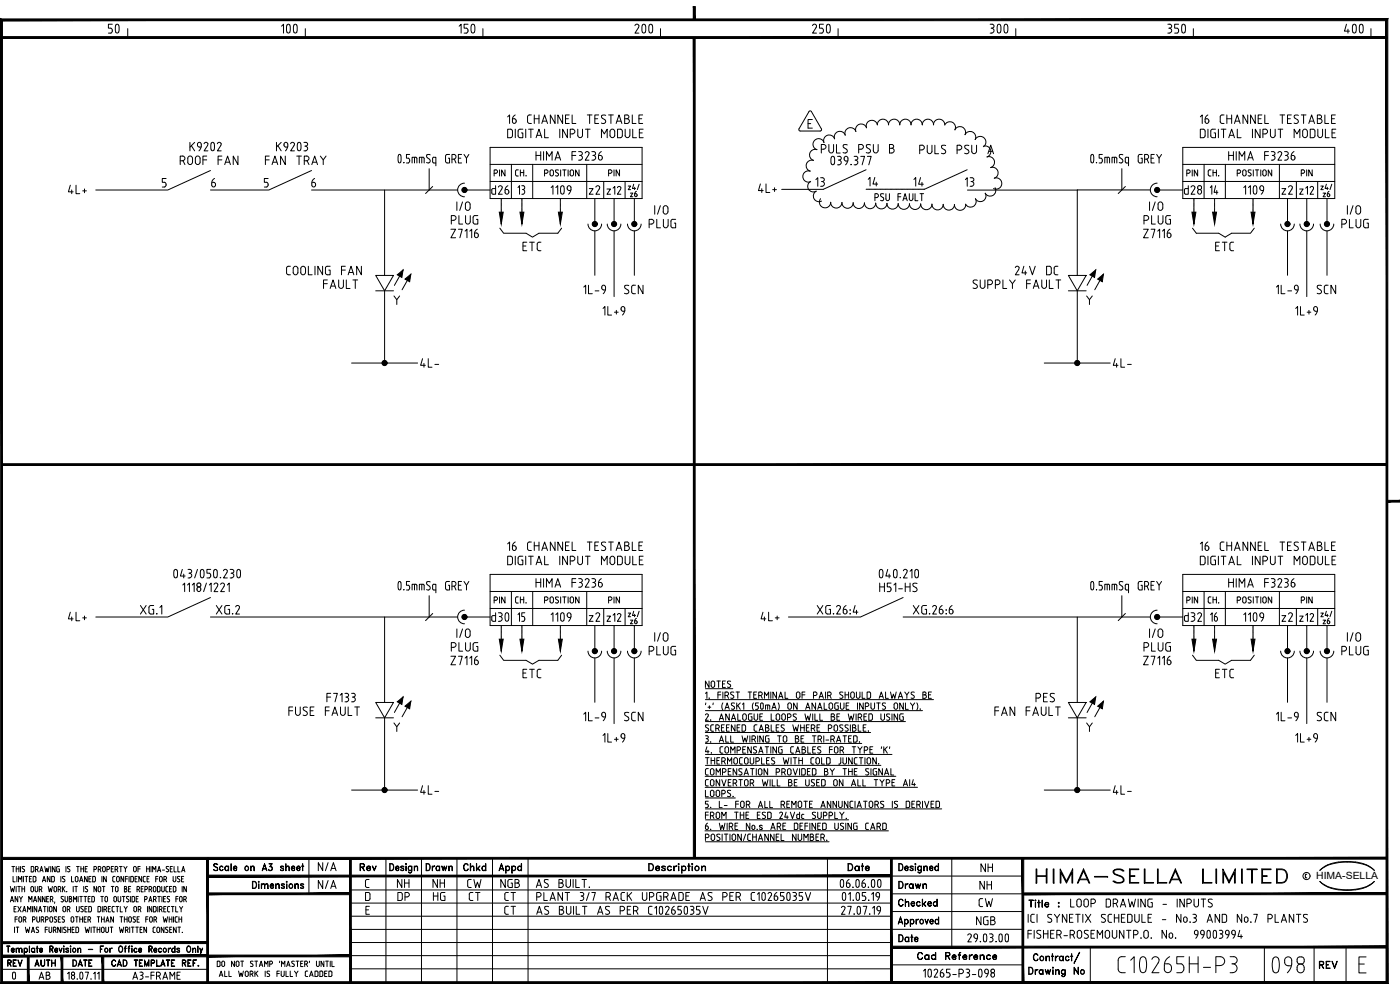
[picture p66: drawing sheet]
<svg xmlns="http://www.w3.org/2000/svg" width="420mm" height="297mm" viewBox="0 0 420 297" stroke-linecap="round" stroke-linejoin="round" font-family="sans-serif">
<defs><g id="words">
<g font-size="11.9">
<text x="27.5" y="13.4">50</text>
<text x="78.7" y="13.4">100</text>
<text x="134.1" y="13.4">150</text>
<text x="185.6" y="13.4">200</text>
<text x="240.9" y="13.4">250</text>
<text x="292.1" y="13.4">300</text>
<text x="347.5" y="13.4">350</text>
<text x="398.6" y="13.4">400</text>
</g>
<text font-size="11.5" x="144.6" y="189.8">d30</text>
<text font-size="10.1" x="2.8" y="297">0</text>
<text font-size="7.9" x="310.1" y="266.3">HIMA-SELLA LIMITED</text>
<g font-size="6.6">
<text x="159.8" y="177.8">HIMA F3236</text>
<text x="362.3" y="188">16</text>
<text x="134.4" y="201.1">Z7116</text>
<text x="342.2" y="201.1">Z7116</text>
</g>
<g font-size="6.2">
<text x="151.3" y="38.5">16 CHANNEL TESTABLE</text>
<text x="359.5" y="38.5">16 CHANNEL TESTABLE</text>
<text x="245.5" y="47.3">PULS PSU B</text>
<text x="159.8" y="49.4">HIMA F3236</text>
<text x="367.9" y="49.4">HIMA F3236</text>
<text x="62.8" y="57.5">6</text>
<text x="92.8" y="57.5">6</text>
<text x="146.8" y="59.6">d26</text>
<text x="176" y="59.6">z2</text>
<text x="259.6" y="57.1">14</text>
<text x="354.5" y="59.6">d28</text>
<text x="383.8" y="59.6">z2</text>
<text x="134.4" y="72.7">Z7116</text>
<text x="155.9" y="76.6">ETC</text>
<text x="342.2" y="72.7">Z7116</text>
<text x="364.1" y="76.6">ETC</text>
<text x="303.4" y="83.6">24V DC</text>
<text x="290.7" y="87.8">SUPPLY FAULT</text>
<text x="151.3" y="166.5">16 CHANNEL TESTABLE</text>
<text x="359.5" y="166.5">16 CHANNEL TESTABLE</text>
<text x="263.2" y="178.9">H51-HS</text>
<text x="273" y="185.6">XG.26:6</text>
<text x="176" y="187.7">z2</text>
<text x="354.5" y="187.7">d32</text>
<text x="383.8" y="187.7">z2</text>
<text x="185.9" y="217.7">SCN</text>
<text x="394.1" y="217.7">SCN</text>
</g>
<g font-size="5.7">
<text x="275.2" y="47.3">PULS PSU A</text>
<text x="53.3" y="50.4">ROOF FAN</text>
<text x="78.7" y="50.4">FAN TRAY</text>
<text x="19.8" y="59.3">4L+</text>
<text x="226.8" y="58.9">4L+</text>
<text x="244.1" y="57.1">13</text>
<text x="273.4" y="57.1">14</text>
<text x="288.9" y="57.1">13</text>
<text x="366.9" y="59.6" transform="rotate(-90 366.9 59.6)">14</text>
<text x="344" y="64.2">I/O</text>
<text x="134.4" y="68.4">PLUG</text>
<text x="194" y="69.5">PLUG</text>
<text x="342.5" y="68.4">PLUG</text>
<text x="401.8" y="69.5">PLUG</text>
<text x="85" y="83.6">COOLING FAN</text>
<text x="96.3" y="87.8">FAULT</text>
<text x="185.9" y="89.3">SCN</text>
<text x="394.1" y="89.3">SCN</text>
<text x="125.2" y="111.5">4L-</text>
<text x="333.4" y="111.5">4L-</text>
<text x="151.3" y="170.7">DIGITAL INPUT MODULE</text>
<text x="359.5" y="170.7">DIGITAL INPUT MODULE</text>
<text x="19.8" y="187.3">4L+</text>
<text x="181.3" y="187.7">z12</text>
<text x="227.5" y="187.3">4L+</text>
<text x="389.1" y="187.7">z12</text>
<text x="134.4" y="196.5">PLUG</text>
<text x="194" y="197.6">PLUG</text>
<text x="195.4" y="193.7">I/O</text>
<text x="342.5" y="196.5">PLUG</text>
<text x="401.8" y="197.6">PLUG</text>
<text x="155.9" y="204.6">ETC</text>
<text x="364.1" y="204.6">ETC</text>
<text x="85.7" y="215.9">FUSE FAULT</text>
<text x="97.4" y="211.7">F7133</text>
<text x="297.7" y="215.9">FAN FAULT</text>
<text x="310.1" y="211.7">PES</text>
<text x="125.2" y="239.5">4L-</text>
<text x="333.4" y="239.5">4L-</text>
<text x="94.5" y="262.5">N/A</text>
<text x="293.5" y="262.8">NH</text>
<text x="94.5" y="267.8">N/A</text>
<text x="118.5" y="267.4">NH</text>
<text x="129.1" y="267.4">NH</text>
<text x="139.3" y="267.4">CW</text>
<text x="149.6" y="267.4">NGB</text>
<text x="293.2" y="268.1">NH</text>
<text x="150.6" y="275.5">CT</text>
<text x="292.8" y="273.4">CW</text>
<text x="320.3" y="273.4">LOOP DRAWING - INPUTS</text>
<text x="292.1" y="278.7">NGB</text>
</g>
<g font-size="5.3">
<text x="158.8" y="59.6" transform="rotate(-90 158.8 59.6)">13</text>
<text x="158.8" y="187.7" transform="rotate(-90 158.8 187.7)">15</text>
<text x="107.2" y="262.5">Rev</text>
<text x="127" y="262.5">Drawn</text>
<text x="138.3" y="262.5">Chkd</text>
<text x="253.6" y="262.5">Date</text>
<text x="268.8" y="267.8">Drawn</text>
<text x="118.5" y="271.3">DP</text>
<text x="129.1" y="271.3">HG</text>
<text x="140.1" y="271.3">CT</text>
<text x="150.6" y="271.3">CT</text>
<text x="268.8" y="273">Checked</text>
<text x="268.8" y="283.6">Date</text>
<text x="274.5" y="289.3">Cad Reference</text>
<text x="395.1" y="291.7">REV</text>
<text x="10.9" y="294.9">AB</text>
<text x="39.2" y="294.9">A3-FRAME</text>
</g>
<g font-size="4.9">
<text x="147.5" y="54">PIN</text>
<text x="153.8" y="54">CH.</text>
<text x="181.7" y="54">PIN</text>
<text x="355.2" y="54">PIN</text>
<text x="361.6" y="54">CH.</text>
<text x="389.5" y="54">PIN</text>
<text x="187.7" y="58.2">z4/</text>
<text x="395.5" y="58.2">z4/</text>
<text x="147.5" y="182">PIN</text>
<text x="153.8" y="182">CH.</text>
<text x="181.7" y="182">PIN</text>
<text x="355.2" y="182">PIN</text>
<text x="361.6" y="182">CH.</text>
<text x="389.5" y="182">PIN</text>
<text x="187.7" y="186.3">z4/</text>
<text x="188.4" y="188.4">z6</text>
<text x="395.5" y="186.3">z4/</text>
<text x="396.2" y="188.4">z6</text>
<text x="1.4" y="291">REV</text>
<text x="9.5" y="291">AUTH</text>
<text x="20.8" y="291">DATE</text>
</g>
<text font-size="3" x="395" y="263.8">HIMA-SELLA</text>
</g></defs>
<!-- layer: 00-DRG_FRAME -->
<g fill="none" stroke="#000" stroke-width=".3">
<path d="M3.6 260h.8M4 260v1.6M4.9 260v1.6M5.7 260v1.6M6.2 260v1.6M9.4 260l.7 .1-.1 1.5h-.6zM13.4 260l.4 1.6 .3-1.1 .3 1.1 .3-1.6M15.2 260v1.6M16.5 260v1.6l-.8-1.6v1.6M17.8 260l-.8 .1 .2 1.5h.6v-.9h-.2M19.8 260v1.6M23 260h.8"/>
<path d="M23.4 260v1.6M24.3 260v1.6M25.1 260v1.6M26.2 260h-.6v1.6h.6M34.1 260h-.7v1.6h.7M35.9 260h.8M36.3 260v1.6M37.1 260l.5 .7v.9M38.1 260l-.5 .7M42.1 260h-.7v1.6M44 260v1.6M44.8 260v1.6"/>
<path d="M45.3 260v1.6M51.8 260h-.7v1.6h.7M52.2 260v1.6h.7M53.4 260v1.6h.6M64.3 259.2l.6-.1 .4 .3-.4-.2-.7 .2 .1 .4 1 .6-.1 .8h-.6l-.5-.3 .5 .3 .7-.3-.2-.6-.9-.5zM66.1 259.9l.5-.1 .2 .4v-.2a.57 .57 0 0 0-.9 .5 .57 .57 0 0 0 .9 .6l.1-.2a.66 .66 0 0 1-1 .1 .66 .66 0 0 1 .2-1.1zM67.7 259.9l.5-.1 .3 .3-.3-.2a.61 .61 0 0 0-.7 .6 .61 .61 0 0 0 .7 .7l.3-.3a.66 .66 0 0 1-1 .1 .66 .66 0 0 1 .2-1.1zM68.5 259.8l.1 1.4zM69.3 259.1l.1 2.1zM75.2 259.8l.1 1.4zM75.6 259.9h.6l.1 1.3-.2-1.2-.3-.1-.5 .3zM79.4 259.1l.7 2.1-.7-1.8-.7 1.8z"/>
<path d="M81.1 259.9a.65 .65 0 0 1 .7 .5 .65 .65 0 0 1-.5 .8 .65 .65 0 0 1-.8-.4h.1a.57 .57 0 0 0 .9 .3l.2-.4M81.6 259.2l-.9-.1h1l-.6 .9M81.6 259.1l-.6 .9 .5 .1 .2 .3M84.3 259.9v.4M85 259.9l.1 .2a.52 .52 0 0 0-.5-.3 .52 .52 0 0 0-.4 .3l.8 .6M85.7 259.1l.1 2.1zM86.1 259.9h.6l.1 1.3-.2-1.2-.3-.1-.5 .3zM90.5 259.8l.6 .1zM90.8 259.1l.1 2.1zM92.7 257.5v10.7M115.8 257.5v37.3M117 259.1a1.08 1.08 0 0 1 1.2 1.1 1.08 1.08 0 0 1-1.2 1z"/>
<path d="M117.1 259.2a.97 .97 0 0 1 1 1 .97 .97 0 0 1-1 .9zM120.4 259.9v.4M121 259.9l.2 .2-.3-.3-.7 .3 .9 .6M121.8 259.1l.1 .3zM121.8 259.2h.1M121.8 259.8l.1 1.4zM122.7 259.9l.5-.1 .3 .3-.3-.2a.6 .6 0 0 0-.6 .6 .6 .6 0 0 0 .6 .6l.3-.2a.66 .66 0 0 1-1 0 .66 .66 0 0 1 .2-1zM123.5 259.8l.1 1.6-.2 .5-.5 .1-.3-.4 .4 .3 .4-.3zM124.3 259.8l.1 1.4zM124.7 259.9h.6v1.3l-.1-1.2-.4-.1-.4 .3zM126.5 257.5v37.3M137.1 257.5v37.3"/>
<path d="M147.8 257.5v37.3M150.5 259.1l.7 2.1-.7-1.8-.7 1.8zM151.8 259.8v2.2zM153.6 259.8l.1 2.2zM153.9 259.9a.65 .65 0 0 1 .8 .3 .65 .65 0 0 1-.1 .8 .65 .65 0 0 1-.9-.1l.4 .2a.6 .6 0 0 0 .6-.6 .6 .6 0 0 0-.6-.6l-.4 .2zM155.6 259.9l.5-.1 .3 .3-.3-.2a.6 .6 0 0 0-.7 .6 .6 .6 0 0 0 .7 .6l.3-.2a.67 .67 0 0 1-1 .1 .67 .67 0 0 1 .2-1.1zM156.4 259.1l.1 2.1zM158.5 257.5v37.3M194.7 259.1h.7a1.14 1.14 0 0 1 .8 1.1 1.14 1.14 0 0 1-.8 1h-.7zM194.8 259.2a1.05 1.05 0 0 1 1.2 .6 1.05 1.05 0 0 1-.3 1.3h-.9zM198.8 259.9v.4M199.5 259.9l.2 .2-.4-.3-.7 .3 1 .6"/>
<path d="M202.2 259.8l.1 1.4zM203.5 259.2l.2-.1 .1 .2-.2 .1zM203.6 259.2h.1M203.6 259.8l.1 1.4zM204.6 259.8l.1 2.2zM204.9 259.9a.68 .68 0 0 1 .9 .3 .68 .68 0 0 1-.2 .9 .68 .68 0 0 1-.9-.2l.4 .2a.61 .61 0 0 0 .7-.6 .61 .61 0 0 0-.7-.6l-.4 .2zM206.4 259.8l.7 .1zM206.7 259.1l.1 2.1zM207.7 259.1l.2 .1-.1 .2zM207.7 259.2h.1M207.7 259.8l.1 1.4zM210.5 259.8l.2 1.4z"/>
<path d="M248.3 257.5v37.3M269.7 259.1a1.08 1.08 0 0 1 1.3 1.1 1.08 1.08 0 0 1-1.3 1zM269.8 259.2a.97 .97 0 0 1 1.1 1 .97 .97 0 0 1-1.1 .9zM273.3 259.9v.4M273.9 259.9l.2 .2-.4-.3-.6 .3 .9 .6M274.7 259.1l.2 .1-.1 .2zM274.7 259.2h.1M274.7 259.8l.1 1.4zM275.7 259.9l.4-.1 .4 .3-.4-.2a.6 .6 0 0 0-.6 .6 .6 .6 0 0 0 .6 .6l.4-.2a.67 .67 0 0 1-1.1 .1 .67 .67 0 0 1 .3-1.1zM276.5 259.8v1.8l-.7 .4-.3-.4 .4 .3 .5-.3zM277.2 259.8l.1 1.4zM277.6 259.9h.6l.1 1.3-.2-1.2-.3-.1-.5 .3z"/>
<path d="M280.8 259.9l.4-.1 .4 .3-.4-.2a.6 .6 0 0 0-.6 .6 .6 .6 0 0 0 .6 .6l.4-.2a.67 .67 0 0 1-1.1 .1 .67 .67 0 0 1 .3-1.1zM281.6 259.1l.1 2.1zM285.6 257.5v26.7M399.5 259.1a18.8 18.8 0 0 1 9.6 0M399.5 259.1l-1.8 .8-1.6 1.3a10.9 10.9 0 0 1 8.2-2.5 10.9 10.9 0 0 1 8.2 2.5M409 259.1l1.8 .8 1.7 1.3M3.1 266l.3 1.6 .3-1.1 .4 1.1 .3-1.6M3.1 270.6l.5-1.6 .5 1.6M3.3 270.2h.6M3.9 263v1.6h.7M4.2 272.7h.5M4.4 278.2v1.6"/>
<path d="M4.5 275.8h.7M4.8 266v1.6M4.8 278.2h.9M4.9 272h-.7v1.6h.7M4.9 260.7h.8M5.1 263v1.6M5.2 275.1h-.7v1.6M5.2 278.2v1.6M5.3 269v1.6l-.8-1.6v1.6M5.3 266h.8M5.4 272l.9 1.6M5.5 264.6v-1.6l.6 .9 .4-.9v1.6"/>
<path d="M5.7 276.2v.3a.41 .41 0 0 0 .5 .2 .41 .41 0 0 0 .3-.5M5.7 275.5v-.2a.41 .41 0 0 1 .5-.2 .41 .41 0 0 1 .3 .4M5.7 275.5v.8M5.7 266v1.6M5.8 269l.5 .7v.9M6.3 272l-.9 1.6M6.5 275.5v.8M6.6 266v1.6M6.6 266.7h.8M6.8 269l-.5 .7M6.8 260.6l.4 .3a.42 .42 0 0 1 .1 .6 .42 .42 0 0 1-.6 0M6.8 273.6l.5-1.6 .5 1.6"/>
<path d="M7 276l.7-.3-.1-.6h-.6v1.6M7 273.1h.6M7 263v1.6M7.4 260h-.7l.1 .6M7.4 266v1.6M7.5 276l.3 .7M7.5 263h.8M7.6 278.2l.3 1.6 .4-1.1 .3 1.1 .3-1.6M7.9 263v1.6M8.3 273.6v-1.6l.5 .9 .5-.9v1.6M8.6 270.6v-1.6l.5 .9 .5-.9v1.6M8.8 263.7h.5"/>
<path d="M9.4 279.8l.5-1.6 .5 1.6M9.5 263h-.7v1.6h.7M9.5 266l.5 .2v1.2a.37 .37 0 0 1-.3 .2 .37 .37 0 0 1-.4-.2v-1zM9.6 279.4h.6M9.8 272v1.6M9.8 276l.7-.3-.1-.6h-.6v1.6M10.1 270.6l.4-1.6 .5 1.6M10.2 270.2h.6M10.5 266l.1 1.4a.37 .37 0 0 0 .3 .2 .37 .37 0 0 0 .3-.2l.1-1.4M10.6 260.9l.8-.3-.2-.6h-.6v1.6M10.8 263.3l-.2-.3h-.7v1.6l.8-.2 .1-1.1M11 272v1.6l-.8-1.6v1.6"/>
<path d="M11 275.1l.1 1.4a.41 .41 0 0 0 .5 .2 .41 .41 0 0 0 .3-.5v-1.1M11.1 260.9l.4 .7M11.4 279.1a.42 .42 0 0 1 .1 .6 .42 .42 0 0 1-.6 0M11.6 273.6l.4-1.6 .5 1.6M11.6 278.3l-.4-.1-.3 .2v.3l.6 .4M11.7 273.1h.7M11.8 266.9l.7-.2-.1-.7h-.6v1.6M12 261.6l.4-1.6 .5 1.6M12.1 261.1h.7M12.3 269v1.6l-.8-1.6v1.6M12.3 266.9l.3 .7M12.4 276l.7-.3-.1-.6h-.6v1.6"/>
<path d="M12.7 264.6l.5-1.6 .5 1.6M12.8 276l.4 .7M12.9 264.1h.6M13 272h.8M13.4 272v1.6M13.5 269v1.6l-.8-1.6v1.6M13.6 278.9h.6M13.7 276h.4M14 269.7h.5M14.1 275l.4 .5-.4 .5M14.1 275.1h-.4v1.6M14.2 278.2h-.6v1.6"/>
<path d="M14.3 272v1.6M14.5 266l.3 1.6 .3-1.1 .3 1.1 .3-1.6M14.6 269h-.6v1.6h.6M14.7 278.2v1.4a.41 .41 0 0 0 .5 .2 .41 .41 0 0 0 .3-.4v-1.2M14.8 273.1l.1 .3a.41 .41 0 0 0 .4 .2 .41 .41 0 0 0 .3-.5M14.8 273.1l.1-.9a.41 .41 0 0 1 .4-.2 .41 .41 0 0 1 .3 .4v.7M15 263v1.6l-.8-1.6v1.6M15.1 269.9h.4M15.2 275.1l.5 .2v1.2a.41 .41 0 0 1-.4 .2 .41 .41 0 0 1-.3-.5zM15.5 269l.4 .4-.4 .5M15.5 269h-.4v1.6M15.6 269.9l.3 .7"/>
<path d="M16 279.1l.8-.2-.2-.7h-.6v1.6M16.3 263.3l-.1-.3h-.7v1.6l.8-.2v-1.1M16.4 270.6v.4M16.5 279.1l.3 .7M16.9 272v1.6l-.8-1.6v1.6M17 266.4l-.1-.2a.37 .37 0 0 0-.3-.2 .37 .37 0 0 0-.4 .2v1.2a.37 .37 0 0 0 .4 .2 .37 .37 0 0 0 .3-.2l.1-.3M17 275.1h-.4l-.3 .2v.3l.5 .4a.43 .43 0 0 1 .1 .6 .43 .43 0 0 1-.6 0M17 266.4v.8M17.5 266.9l.7-.2-.1-.7h-.6v1.6M17.5 275.8h.5M17.9 266.9l.4 .7M18.1 278.2v1.6l-.8-1.6v1.6"/>
<path d="M18.2 275.1h-.7v1.6h.7M18.3 263v1.6M18.5 269.6l.4 .3a.42 .42 0 0 1 0 .6 .42 .42 0 0 1-.6 0M18.6 278.2v1.6M18.7 266v1.6M18.8 264.5l.4 .1M18.8 275.7l.4 .3a.42 .42 0 0 1 .1 .6 .42 .42 0 0 1-.7 0M18.9 273.1v.3a.41 .41 0 0 0 .5 .2 .41 .41 0 0 0 .3-.5M18.9 273.1v-.9a.41 .41 0 0 1 .5-.2 .41 .41 0 0 1 .3 .4v.7M19 266.6l.5 1M19 269h-.6l.1 .6M19.4 275.1h-.7l.1 .6"/>
<path d="M19.5 263l-.4-.1-.3 .3v.3l.7 .6-.3 .5M19.5 269l.1 1.4a.37 .37 0 0 0 .3 .2 .37 .37 0 0 0 .3-.2l.1-1.4M19.5 266l-.8 .9M19.8 278.3l-.4-.1-.3 .2v.3l.6 .4a.43 .43 0 0 1 0 .6 .43 .43 0 0 1-.6 0M20 267.5h.1M20.2 272.9l.7-.3-.1-.6h-.6v1.6M20.3 278.2v1.6M20.3 278.9h.8M20.4 260.6l.4 .3a.42 .42 0 0 1 .1 .6 .42 .42 0 0 1-.6 0M20.7 272.9l.3 .7M20.8 269l.6 .1v.4l-.2 .2 .3 .4-.3 .5h-.4zM20.8 269.7h.4"/>
<path d="M21 260h-.7l.1 .6M21.1 278.2v1.6M21.5 263v1.6h.6M21.5 275.1l.6 .2v1.2a.41 .41 0 0 1-.5 .2 .41 .41 0 0 1-.3-.5zM21.6 278.9h.5M22 266v1.6M22 270.6v-1.6l.5 .9 .5-.9v1.6M22.3 278.2h-.7v1.6h.7M22.4 266h.8M22.6 264.1v.3a.41 .41 0 0 0 .5 .2 .41 .41 0 0 0 .3-.5M22.6 264.1v-.9a.41 .41 0 0 1 .5-.2 .41 .41 0 0 1 .3 .4v.7M22.6 275.1h.9"/>
<path d="M22.8 266v1.6M22.9 273.1l.1 .3a.41 .41 0 0 0 .5 .2 .41 .41 0 0 0 .3-.5M23 272v1.1M23.1 275.1v1.6M23.5 269v1.6M23.6 278.5l-.2-.3h-.6v1.6h.6l.2-.4M23.6 278.6v.8M23.8 272v1.1M23.9 264.6l.5-1.6 .5 1.6M23.9 275.1v1.6M23.9 269h.8M23.9 275.8h.9"/>
<path d="M24.1 264.1h.6M24.3 260.7h.8M24.3 269v1.6M24.4 272.6l.4 .3a.42 .42 0 0 1 .1 .6 .42 .42 0 0 1-.6 0M24.8 275.1v1.6M25 272h-.7l.1 .6M25.1 266v1.6M25.2 269h.8M25.3 275.8h.4M25.5 272.7h.5M25.5 278.2l.4 1.6 .3-1.1 .3 1.1 .4-1.6M25.6 260.7h.5"/>
<path d="M25.6 267.5l.4 .1M25.6 269v1.6M25.9 275.1h-.6v1.6h.6M26.1 272h-.6v1.6h.6M26.2 263v1.6l-.8-1.6v1.6M26.3 266h-.4l-.3 .2v.3l.7 .6-.3 .5M26.4 276l.7-.3-.1-.6h-.6v1.6M26.5 269.7h.4M26.7 263.7h.5M26.9 276l.3 .7M27.1 269h-.6v1.6h.6M27.1 273.6l.3-.2 .1-1.1-.2-.3h-.7v1.6h.5"/>
<path d="M27.3 263h-.6v1.6h.6M27.3 278.2v1.6M27.8 278.2h.9M28 269l.3 .3M28 269h-.4v1.6h.4M28.2 260.9l.7-.3-.1-.6h-.6v1.6M28.2 278.2v1.6M28.3 270.2l-.3 .4M28.3 269.3v.9M28.6 263.3l-.1-.3h-.7v1.6l.7-.1 .1-.3M28.6 263.3v.9M29 266v1.6l-.8-1.6v1.6"/>
<path d="M29.1 278.2v1.6M29.1 278.9h.9M29.2 275.1h.8M29.5 260.9l.7-.3-.1-.6h-.6v1.6M29.6 275.1v1.6M29.6 266l.6 .2v1.2a.37 .37 0 0 1-.4 .2 .37 .37 0 0 1-.3-.2l-.1-1zM29.9 273.6l.3-.2v-1.1l-.2-.3h-.6v1.6h.5M30 278.2v1.6M30 260.9l.3 .7M30.2 269h.8M30.5 275.1v1.6M30.5 275.8h.8"/>
<path d="M30.6 263v1.6M30.6 269v1.6M30.6 278.2l.6 .2v1.2a.41 .41 0 0 1-.5 .2 .41 .41 0 0 1-.3-.4zM30.7 272v1.6M30.7 266h.8M30.8 261.1v.3a.41 .41 0 0 0 .5 .2 .41 .41 0 0 0 .3-.5M30.8 261.1v-.9a.41 .41 0 0 1 .5-.2 .41 .41 0 0 1 .3 .4v.7M31.1 266v1.6M31.2 272.9l.7-.3-.1-.6h-.6v1.6M31.3 275.1v1.6M31.7 272.9l.3 .7M31.7 269l.5 .2v1.2a.37 .37 0 0 1-.3 .2 .37 .37 0 0 1-.4-.2v-1z"/>
<path d="M31.8 278.2v1.4a.41 .41 0 0 0 .5 .2 .41 .41 0 0 0 .3-.4v-1.2M31.8 276.7l.5-1.6 .4 1.6M31.9 263v1.6l-.8-1.6v1.6M31.9 276.3h.7M32.1 260.9l.8-.3-.2-.6h-.6v1.6M32.5 272.7h.5M33.1 278.2h.8M33.2 272h-.7v1.6h.7M33.4 260.7h.5M33.4 266h.8M33.5 278.2v1.6M33.6 273.2l.4 .4"/>
<path d="M33.7 272.3v.9M33.8 266v1.6M33.8 263.3l.1 1.1 .3 .2M34 273.6h.3M34.1 275.1v1.6l-.9-1.6v1.6M34.2 269.4v-.2a.37 .37 0 0 1 .4-.2 .37 .37 0 0 1 .3 .2v1.2a.37 .37 0 0 1-.3 .2 .37 .37 0 0 1-.4-.2v-.3M34.2 262.9l-.4 .4M34.2 263h.3M34.2 264.6h.3M34.2 269.4v.8M34.3 272h-.5l-.2 .3M34.5 260.9l.8-.3-.2-.6h-.6v1.6"/>
<path d="M34.8 272h.8M34.8 266l.6 .2v1.2a.37 .37 0 0 1-.4 .2 .37 .37 0 0 1-.3-.2l-.1-1zM35 264.1v.3a.41 .41 0 0 0 .5 .2 .41 .41 0 0 0 .3-.5M35 264.1v-.9a.41 .41 0 0 1 .5-.2 .41 .41 0 0 1 .3 .4v.7M35 260.9l.4 .7M35.2 272v1.6M35.4 269l.1 1.4a.37 .37 0 0 0 .3 .2 .37 .37 0 0 0 .4-.2v-1.4M35.8 278.2l.4 1.6 .3-1.1 .3 1.1 .3-1.6M36 275.1h.8M36.1 272v1.6h.6M36.4 275.1v1.6M36.7 269h.8"/>
<path d="M37.1 263v1.6l-.8-1.6v1.6M37.1 269v1.6M37.2 272l.5 .7v.9M37.3 275.1v1.6M37.3 275.8h.8M37.3 266l.7 .1v.4l-.3 .2 .4 .4-.4 .5h-.4zM37.3 266.7h.4M37.6 263.7h.6M37.6 279.1l.8-.2-.2-.7h-.6v1.6M38.1 279.1l.3 .7M38.1 275.1v1.6M38.2 272l-.5 .7"/>
<path d="M38.2 263h-.6v1.6M38.6 266.7h.5M38.7 269h-.5l-.2 .2v.3l.5 .4a.43 .43 0 0 1 .1 .6 .43 .43 0 0 1-.7 0M38.7 263v1.6M38.8 275.1l.6 .2v1.2a.41 .41 0 0 1-.5 .2 .41 .41 0 0 1-.3-.5zM38.9 278.2v1.6M39.1 269v1.6M39.2 266h-.6v1.6h.6M39.4 278.2h.8M39.7 262.9l.3 .4M39.7 263h-.5v1.6h.5M39.8 278.2v1.6"/>
<path d="M39.9 276.6l.4 .1M40 263.3v1.1l-.3 .2M40.1 261.1v.3a.41 .41 0 0 0 .5 .2 .41 .41 0 0 0 .3-.5M40.1 261.1v-.9a.41 .41 0 0 1 .5-.2 .41 .41 0 0 1 .3 .4v.7M40.2 273.1v.3a.41 .41 0 0 0 .5 .2 .41 .41 0 0 0 .3-.5M40.2 273.1v-.9a.41 .41 0 0 1 .5-.2 .41 .41 0 0 1 .3 .4v.7M40.4 269.3l-.2-.3h-.6v1.6h.6l.2-.4M40.4 269.3v.9M40.5 263.7h.5M40.7 275.1h-.5l-.3 .2 .8 .9-.4 .5M40.7 278.2h.8M40.9 269.7h.5"/>
<path d="M41.1 266.9l.7-.2-.1-.7h-.6v1.6M41.1 278.2v1.6M41.1 275.8h.5M41.2 263h-.7v1.6h.7M41.4 260.7h.7M41.5 272.9l.7-.3-.1-.6h-.6v1.6M41.5 269h-.6v1.6h.6M41.6 266.9l.3 .7M41.8 275.1h-.7v1.6h.7M42 272.9l.3 .7M42 278.9h.5M42.4 266.7h.5"/>
<path d="M42.5 263v1.6l-.8-1.6v1.6M42.7 278.2h-.7v1.6h.7M43 263.3v1.1l.6 .2M43 266h-.6v1.6h.6M43.4 269.9l.7-.3-.1-.6h-.6v1.6M43.5 266.9l.7-.2-.1-.7h-.6v1.6M43.6 263h-.5l-.1 .3M43.8 275.8h.6M44 278.2v1.6l-.8-1.6v1.6M44 260.7h.8M44.1 263.7h.5M44.3 272v1.6"/>
<path d="M44.4 275.1h-.6v1.6M44.7 270.6l.4-1.6 .5 1.6M44.7 266.9l.8-.2-.2-.7h-.6v1.6M44.8 263h-.7v1.6h.7M44.8 270.2h.6M45.1 275.1l.6 .2v1.2a.41 .41 0 0 1-.5 .2 .41 .41 0 0 1-.3-.5zM45.2 266.9l.3 .7M45.6 272v1.6l-.9-1.6v1.6M45.8 261.6v-1.6l.5 .9 .5-.9v1.6M45.9 279.4l.2 .4h.5M46.1 269.9h.4M46.2 276l.8-.3-.2-.6h-.6v1.6"/>
<path d="M46.5 269l.4 .4-.4 .5M46.5 269h-.4v1.6M46.6 269.9l.3 .7M46.6 278.2l-.6 .2v1M46.7 276l.3 .7M46.7 263.7h.7M46.8 266.4l-.1-.2a.37 .37 0 0 0-.3-.2 .37 .37 0 0 0-.4 .2v1.2a.37 .37 0 0 0 .4 .2 .37 .37 0 0 0 .3-.2l.1-.3M46.8 266.4v.8M46.8 273.2l-.3 .4M46.8 272.3l-.1-.3h-.7v1.6h.5M46.9 272.3v.9M47.3 261.6l.5-1.6 .4 1.6"/>
<path d="M47.3 266l.7 .1-.1 1.4-.6 .1zM47.3 278.2l.5 .2v1.2a.41 .41 0 0 1-.4 .2 .41 .41 0 0 1-.3-.4zM47.3 272v1.6M47.3 269h.8M47.4 263h-.7v1.6M47.4 261.1h.7M47.7 269v1.6M47.8 272.9l.8-.3-.2-.6h-.6v1.6M47.9 264.1v.3a.41 .41 0 0 0 .5 .2 .41 .41 0 0 0 .3-.5M47.9 264.1v-.9a.41 .41 0 0 1 .5-.2 .41 .41 0 0 1 .3 .4v.7M48.3 272.9l.4 .7M48.5 266l.1 1.4a.37 .37 0 0 0 .3 .2 .37 .37 0 0 0 .3-.2l.1-1.4"/>
<path d="M48.6 269v1.6M48.7 261.1h.7M49 275.1l.3 1.6 .3-1.1 .4 1.1 .3-1.6M49.1 269.7h.5M49.1 272.7h.5M49.2 263.9l.7-.3-.1-.6h-.6v1.6M49.2 278.2v1.6l-.8-1.6v1.6M49.7 263.9l.3 .7M49.7 269h-.6v1.6h.6M49.8 272h-.7v1.6h.7M50 260.6l.4 .3a.42 .42 0 0 1 .1 .6 .42 .42 0 0 1-.6 0M50.4 278.3l-.4-.1-.3 .2v.3l.5 .4a.42 .42 0 0 1 .1 .6 .42 .42 0 0 1-.6 0"/>
<path d="M50.4 266h-.5l-.1 .3v1.1l.6 .2M50.6 272l-.3 .1v1.1l.3 .4M50.6 260h-.7l.1 .6M50.6 272h.3M50.6 273.6h.3M50.8 275.1v1.6M50.8 275.8h.8M50.9 266.7h.5M50.9 269h-.4l-.3 .2v.3l.5 .4a.42 .42 0 0 1 .1 .6 .42 .42 0 0 1-.6 0M50.9 278.9h.5M51.1 260.7h.5M51.4 272h.8"/>
<path d="M51.5 266h-.6v1.6h.6M51.6 278.2h-.7v1.6h.7M51.6 275.1v1.6M51.8 272v1.6M51.9 264.1l.1 .3a.41 .41 0 0 0 .5 .2 .41 .41 0 0 0 .3-.5M52 263v1.1M52.1 275.1v1.6M52.6 276.3l.1 .3 .5 .1M52.6 275.4v.9M52.7 272v1.6h.7M52.8 266.3l-.2-.3h-.6v1.6l.6-.1 .2-.3M52.8 263v1.1"/>
<path d="M52.8 266.3v.9M52.8 269.7h.6M52.9 278.2v1.6l-.9-1.6v1.6M53.2 275.1h-.5l-.1 .3M53.3 264.5l.4 .1M53.4 278.2h.8M53.4 269h-.6v1.6M53.7 275.1v1.6M53.7 275.8h.8M53.8 278.2v1.6M53.9 272l.5 .7v.9M54 263l-.4-.1-.3 .3v.3l.7 .6-.3 .5"/>
<path d="M54.1 269l.5 .2v1.2a.37 .37 0 0 1-.3 .2 .37 .37 0 0 1-.4-.2v-1zM54.5 263.7h.5M54.5 261.6l.5-1.6 .5 1.6M54.5 275.1v1.6M54.7 266v1.6M54.7 279.8h.1M54.7 261.1h.7M54.8 272l-.4 .7M55.1 263h-.6v1.6h.6M55.2 269.9l.7-.3-.2-.6h-.5v1.6M55.6 269.9l.3 .7M55.9 266v1.6l-.7-1.6v1.6"/>
<path d="M70.1 260.4h.9l-.1-.4a.56 .56 0 0 0-.8 .5 .56 .56 0 0 0 .8 .6l.2-.2a.62 .62 0 0 1-.9 .1 .62 .62 0 0 1-.1-.9 .62 .62 0 0 1 .9-.1l.1 .5h-1M75.8 264.4a1.09 1.09 0 0 1 1.2 1.1 1.09 1.09 0 0 1-1.2 1.1zM75.9 264.5a.97 .97 0 0 1 1.1 1 .97 .97 0 0 1-1.1 1zM77.6 264.4l.1 .3zM77.6 264.5h.1M77.6 265.1l.1 1.5zM78.4 265.1l.1 1.5zM78.8 265.2h.6l.1 1.4-.2-1.2-.3-.2-.5 .4zM78.9 260.7h1M79 260.7h.8M79.7 265.2h.6l.2 1.4-.2-1.2-.4-.2-.4 .4zM80.6 260.9l.3 .3"/>
<path d="M81.2 265.8h.8v-.4a.57 .57 0 0 0-.9 .5 .57 .57 0 0 0 .9 .5l.1-.1a.62 .62 0 0 1-.8 0 .62 .62 0 0 1-.1-.8 .62 .62 0 0 1 .8-.1l.1 .5h-.9M81.3 260l.4 .5-.4 .7M82.7 265.1l.1 1.5zM83.1 265.2h.6l.1 1.4-.2-1.2-.3-.2-.5 .4zM84.2 261.1h.8M84.2 260.2l.9 .6-.3 .4h-.6v-.3l.1 .3M84.2 260h.8M84.5 266.4h.8M84.5 265.6l.8 .4 .1 .3a.52 .52 0 0 1-.5 .3 .52 .52 0 0 1-.5-.3l.2 .2M84.5 265.4h.8M84.6 265.2v.4M85 260.7v.5"/>
<path d="M85.2 265.2l.2 .3a.52 .52 0 0 0-.5-.4 .52 .52 0 0 0-.5 .4l.9 .6M85.2 266v.5M86 264.4l.1 .3h-.2zM86 264.5h.1M86 265.1l.1 1.5zM87.5 260.4h.9l-.1-.4a.56 .56 0 0 0-.8 .5 .56 .56 0 0 0 .8 .6l.2-.2a.62 .62 0 0 1-.9 .1 .62 .62 0 0 1-.1-.9 .62 .62 0 0 1 .9-.1l.1 .5h-1M88.5 265.1l.1 1.5zM88.8 265.2h.7v1.4l-.1-1.2-.4-.2-.4 .4zM89.1 260.4h.9l-.1-.4a.56 .56 0 0 0-.8 .5 .56 .56 0 0 0 .8 .6l.2-.2a.61 .61 0 0 1-.9 .1 .61 .61 0 0 1-.1-.8 .61 .61 0 0 1 .9-.2l.1 .5h-1M90.3 266.4h.7M90.3 265.6l.7 .4 .1 .3a.52 .52 0 0 1-.4 .3 .52 .52 0 0 1-.5-.3l.1 .2M90.3 265.4h.7"/>
<path d="M90.3 265.2v.4M91 265.2l.1 .3a.52 .52 0 0 0-.4-.4 .52 .52 0 0 0-.5 .4l.8 .6M91 266v.5M105.2 267h162.3M105.2 271h162.3M105.2 274.9h162.3M105.2 278.9h162.3M118.8 260.4h.9l-.3-.5a.58 .58 0 0 0-.6 .7 .58 .58 0 0 0 .8 .5l.1-.2a.61 .61 0 0 1-.8 .1 .61 .61 0 0 1-.1-.8 .61 .61 0 0 1 .9-.2v.5h-.9M120.3 260h.8M120.3 260.2l.8 .4 .1 .3-.3 .3-.7-.3M121 260.6v.5M149.9 260.7h1.1"/>
<path d="M150 260.6h.9M151.8 260.1a.63 .63 0 0 1 1 0 .63 .63 0 0 1 0 .9 .63 .63 0 0 1-1-.1l.4 .2a.6 .6 0 0 0 .7-.6 .6 .6 0 0 0-.7-.6zM196.8 260.4h1l-.1-.4a.58 .58 0 0 0-.8 .1 .58 .58 0 0 0 .1 .9 .58 .58 0 0 0 .8-.2l.2 .1a.67 .67 0 0 1-1.1 .2 .67 .67 0 0 1 0-1 .67 .67 0 0 1 1.1 .1v.3h-1.2M198.7 261.1h.9M198.7 260.2l1 .6-.4 .4-.7-.3 .2 .2M198.7 260h.9M199.5 260.6v.5M200.4 260.1l.4-.3 .7 .3-.2-.1a.58 .58 0 0 0-.8 .1 .58 .58 0 0 0 .1 .9 .58 .58 0 0 0 .8-.2l.1 .1a.7 .7 0 0 1-1 .2 .7 .7 0 0 1-.1-1zM202.4 260.1l.7-.3-.8 .6zM210.7 260.2l.5-.4 .4 .1 .2 1.3-.2-1.2-.4-.1zM267.5 262.9h39.5M267.5 268.2h39.5"/>
<path d="M267.5 273.5h39.5M267.5 278.8h39.5M269.7 276.7h1.1M269.8 276.6h.9M270.3 275.1l.6 2.1-.6-1.8-.7 1.8zM271.5 275.8v2.1zM271.6 260.4h.9l-.3-.5a.59 .59 0 0 0-.6 .7 .59 .59 0 0 0 .8 .5l.2-.2a.61 .61 0 0 1-.9 .1 .61 .61 0 0 1-.1-.9 .61 .61 0 0 1 .9-.1l.1 .5h-1M271.7 275.9a.65 .65 0 0 1 .9 .6 .65 .65 0 0 1-.9 .6l-.2-.2 .4 .2a.61 .61 0 0 0 .6-.6 .61 .61 0 0 0-.6-.6l-.4 .2zM273.2 275.8l.1 2.1zM273.2 261.1h.8M273.2 260.2l.9 .6-.4 .4-.6-.3 .2 .2M273.2 260h.8"/>
<path d="M273.5 275.9a.65 .65 0 0 1 .8 .6 .65 .65 0 0 1-.8 .6l-.2-.2 .3 .2a.61 .61 0 0 0 .6-.6 .61 .61 0 0 0-.6-.6l-.3 .2zM273.9 260.6v.5M274.9 275.8l.1 1.4zM275.3 275.9l.4-.1-.7 .6zM277.6 275.8l.5 1.2 .5-1.2-.5 1.4zM279 260.4h.9l-.3-.5a.58 .58 0 0 0-.6 .7 .58 .58 0 0 0 .8 .5l.2-.2a.61 .61 0 0 1-.9 .1 .61 .61 0 0 1 0-.9 .61 .61 0 0 1 .8-.1l.1 .5h-1M279.1 276.4h.9l-.1-.4a.55 .55 0 0 0-.8 .5 .55 .55 0 0 0 .8 .5l.2-.1a.66 .66 0 0 1-1.1-.2 .66 .66 0 0 1 .7-.9l.4 .7h-1M280.9 275.9l.4-.1 .3 .3-.3-.2a.61 .61 0 0 0-.6 .6 .61 .61 0 0 0 .6 .6l.3-.2a.66 .66 0 0 1-1 0 .66 .66 0 0 1 .3-1zM281.6 275.1l.1 2.1zM308.8 270.1h1.3zM309.4 270.1v2.1l.1-2.1M310.6 270.1l.3 .1-.2 .1z"/>
<path d="M310.7 270.1h.1M310.7 270.7l.1 1.5zM311.4 270.7l.7 .2zM311.7 270.1l.1 2.1zM312.7 270.1l.1 2.1zM313.6 271.4h1.1v-.2a.56 .56 0 0 0-.9-.2 .56 .56 0 0 0 0 .9 .56 .56 0 0 0 .9-.1 .66 .66 0 0 1-1.1 .1 .66 .66 0 0 1 .2-1h.8l.1 .6h-1.1M317.7 270.7l.2 .2-.1 .2zM317.7 270.9h.1M317.7 271.9l.2 .1-.1 .2-.2-.1zM317.7 272h.1M392.2 262.3l-.4 .1-.1 .7 .5 .3M412.5 264.5a8.8 8.8 0 0 1-5.7 2.5 14.8 14.8 0 0 1-8.6-1l-2.1-1.5a11 11 0 0 0 8.2 2.5 11 11 0 0 0 8.2-2.5"/>
<path d="M.5 290.8h61.8M2 283.8l1 .1zM2.4 283.9v1.8l.1-1.8M3.4 285h.8l-.1-.4a.51 .51 0 0 0-.7 .5 .51 .51 0 0 0 .7 .5l.2-.1a.55 .55 0 0 1-.8 0 .55 .55 0 0 1 0-.7 .55 .55 0 0 1 .7-.2l.1 .5h-.9M4.8 284.5l.1 1.2zM5.1 284.6h.6l.1 1.1-.2-1.1h-.3l-.4 .2zM6 284.6h.5l.1 1.1-.1-1.1h-.3l-.4 .2zM7.2 284.5l.1 1.9zM7.5 284.6a.56 .56 0 0 1 .8 .5 .56 .56 0 0 1-1 .4l.3 .2a.55 .55 0 0 0 .6-.6 .55 .55 0 0 0-.6-.5l-.3 .1zM8.8 283.8l.1 1.9zM9.7 284.6l.3-.1 .4 .2-.4-.1a.55 .55 0 0 0-.5 .5 .55 .55 0 0 0 .5 .6l.4-.2a.59 .59 0 0 1-1 0 .59 .59 0 0 1 .3-.9zM10.4 284.5v1.2z"/>
<path d="M10.9 284.5l.5 .1zM11.1 283.8l.1 1.9zM11.9 285h.8l-.1-.4a.51 .51 0 0 0-.7 .5 .51 .51 0 0 0 .7 .5l.2-.1a.55 .55 0 0 1-.8 0 .55 .55 0 0 1-.1-.7 .55 .55 0 0 1 .8-.2l.1 .5h-.9M15 284.7l.8-.1v-.6l-.8-.1-.1 1.8v-1.9l.9 .1v.8l-.8 .1M15.4 284.8l.5 .9-.4-.9M16.5 285h.8l-.1-.4a.51 .51 0 0 0-.7 .5 .51 .51 0 0 0 .7 .5l.1-.2-.1 .3a.57 .57 0 0 1-.8-.6 .57 .57 0 0 1 .9-.5v.5h-.8M17.7 284.5l.5 1.1 .4-1.1-.4 1.2zM19.1 283.8l.1 .3zM19.1 283.9h.1M19.1 284.5l.1 1.2zM19.8 284.8l.8 .6-.3 .3-.6-.2 .2 .2M19.8 284.6h.7"/>
<path d="M19.9 284.6v.3M20.3 292.1l.4-.4v2.1M20.4 284.6l.2 .1-.3-.2-.6 .2 .8 .6M20.4 285.2v.5M21.1 283.9l.1-.1v.3zM21.1 283.9h.1M21.1 284.5l.1 1.2zM21.4 293.1a.48 .48 0 0 1 .5-.5 .48 .48 0 0 1 .5 .5M21.4 293.1a.51 .51 0 0 0 .5 .7 .51 .51 0 0 0 .5-.7M23.3 284.5l.1 1.2zM23.6 284.6h.6l.1 1.1-.2-1.1h-.3l-.4 .2zM24.1 291.9v1.7"/>
<path d="M24.8 291.9v1.7l-.4 .2-.4-.2M25.6 291.7h.9l-.5 2.1M26.5 284.8l1.3 .1zM28.1 292.1l.5-.4v2.1M29.3 292.1l.4-.4v2.1M30.1 283.8h.9l-.8 .1v1.8zM30.2 284.7h.4l-.4 .1M33 284.5v1.2zM33.3 284.6l.4-.1-.7 .5zM33.7 288.3l.6-.3 .4 .5a.59 .59 0 0 0-.7-.4 .59 .59 0 0 0-.4 .6v.5a.59 .59 0 0 0 .3 .6 .59 .59 0 0 0 .6-.1l.2-.2a.63 .63 0 0 1-.7 .4 .63 .63 0 0 1-.5-.7zM35.3 289.5h1M35.4 289.4h.8"/>
<path d="M35.8 288l.7 1.9-.7-1.6-.6 1.6zM35.9 283.9l.1-.1a.96 .96 0 0 1 .9 1 .96 .96 0 0 1-.9 .9 1.21 1.21 0 0 1-.1-1.8zM35.9 284l.2-.1a.91 .91 0 0 1 .7 .9 .91 .91 0 0 1-.7 .9l-.4-.7zM37 288a.98 .98 0 0 1 1.1 1 .98 .98 0 0 1-1.1 .9zM37 288.1a.88 .88 0 0 1 1.1 .9 .88 .88 0 0 1-1.1 .8zM37.3 284.5l.5 .1zM37.7 283.9l-.2 1.8v-1.5l.4-.4-.3 .2M38.4 284.5l.5 .1zM38.8 283.9l-.2 1.8v-1.5l.4-.4-.3 .2M39.5 283.9l.2 .1-.1 .1zM39.6 283.9h.1M39.6 284.5v1.2z"/>
<path d="M40.3 288l1 .1zM40.4 284.6l.4-.1 .2 .3v-.2a.51 .51 0 0 0-.7 .5 .51 .51 0 0 0 .7 .5v-.2v.3a.62 .62 0 0 1-.8-.4 .62 .62 0 0 1 .2-.7zM40.7 288.1v1.8l.1-1.8M41.7 285h.7v-.4a.51 .51 0 0 0-.8 .5 .51 .51 0 0 0 .8 .5v-.2v.3a.57 .57 0 0 1-.8-.6 .57 .57 0 0 1 .8-.5l.1 .5h-.8M41.9 289.8v-1.7l.9-.1h-1v1.9M43.4 288l.6 1.7 .7-1.7v1.9l-.1-1.4-.6 1.4-.5-1.4-.1 1.4zM44.7 284.7l.8-.1v-.6l-.8-.1v1.8v-1.9l.9 .2-.1 .7-.8 .1M45.1 284.8l.6 .9-.5-.9M45.4 288.9l.8-.1v-.6l-.8-.1-.1 1.8v-1.9l1 .2-.1 .7-.8 .1M46.2 285h.8l-.1-.4a.51 .51 0 0 0-.7 .5 .51 .51 0 0 0 .7 .5l.1-.2-.1 .3a.57 .57 0 0 1-.8-.6 .57 .57 0 0 1 .9-.5l.1 .5h-.9M47 288l.1 1.8 .9 .1h-1zM47.8 284.6l.4-.1 .2 .3-.1-.2a.51 .51 0 0 0-.7 .5 .51 .51 0 0 0 .7 .5l.2-.1a.6 .6 0 0 1-1 0 .6 .6 0 0 1 .3-.9z"/>
<path d="M48.9 288l.7 1.9-.7-1.6-.7 1.6zM49.9 288l1 .1zM50.4 288.1v1.8v-1.8M50.5 284.5l.1 1.2zM50.8 284.6l.4-.1-.6 .5zM51.5 289.8v-1.7l.9-.1h-1v1.9M51.8 284.6l.3-.1 .4 .2-.4-.1a.55 .55 0 0 0-.5 .5 .55 .55 0 0 0 .5 .6l.4-.2a.59 .59 0 0 1-1 0 .59 .59 0 0 1 .3-.9zM52.5 283.8v1.9zM53.1 285.6h.7M53.1 284.8l.8 .6-.3 .3-.5-.2 .1 .2M53.1 284.6h.7M53.2 284.6v.3"/>
<path d="M53.8 284.6l.1 .1-.3-.2-.5 .2 .7 .6M53.8 285.2v.5M54.8 288.9l.8-.1v-.6l-.8-.1-.1 1.8v-1.9l1 .2-.1 .7-.8 .1M56.3 283.9l.2-.1a.96 .96 0 0 1 .8 1 .96 .96 0 0 1-.8 .9 1.21 1.21 0 0 1-.2-1.8zM56.3 284l.3-.1a.91 .91 0 0 1 .6 .9 .91 .91 0 0 1-.6 .9l-.5-.7zM56.4 288h1l-.9 .1v1.7l.9 .1h-1zM57.8 284.5l.1 1.2zM57.9 288h1l-.9 .1v1.8zM58 288.9h.5l-.5 .1M58.1 284.6h.6v1.1l-.1-1.1h-.3l-.4 .2zM59.4 283.8v1.9zM59.4 289.7l.3 .1z"/>
<path d="M59.5 289.7h.1M60.4 285.6l-.5-1.1 .5 1.2M60.7 284.5l-.7 1.9zM65.7 288.4l.3 .1v1.2M65.7 288.4h-.5v1.6h.7l.1-.4M65.8 293l.6-1.6 .5 1.6M66 292.6h.7M66.5 288.8a.43 .43 0 0 1 .5-.4 .43 .43 0 0 1 .4 .4M66.6 288.8l-.1 .7a.43 .43 0 0 0 .5 .5 .43 .43 0 0 0 .4-.5v-.7M67.4 291.4v1.6h.8M68.7 291.4v1.6h.7M70.4 288.4v1.6l-.9-1.6v1.6"/>
<path d="M70.8 288.8a.43 .43 0 0 1 .5-.4 .43 .43 0 0 1 .4 .4M70.9 288.8v.7M71.6 291.4l.4 1.6 .3-1.1 .4 1.1 .3-1.6M71.7 288.8v.7a.43 .43 0 0 1-.4 .5 .43 .43 0 0 1-.5-.5M72.2 288.4h.9M72.7 288.4v1.6M73.6 291.8v.7a.46 .46 0 0 0 .5 .5 .46 .46 0 0 0 .4-.5v-.7M73.6 291.8a.46 .46 0 0 1 .5-.4 .46 .46 0 0 1 .4 .4M75.1 292.3h.4a.46 .46 0 0 0 .4-.5 .46 .46 0 0 0-.4-.4h-.4v1.6M75.6 292.3l.3 .7M75.9 288.5l-.4-.1-.3 .2v.3l.6 .4a.44 .44 0 0 1 0 .6 .44 .44 0 0 1-.7 0M76.5 288.4h.8"/>
<path d="M76.5 291.4v1.6M76.8 292l.6 1M76.9 288.4v1.6M77.4 291.4l-.9 .9M77.8 290l.6-1.6 .5 1.6M78 289.5h.7M79.4 290v-1.6l.5 .9 .5-.9v1.6M79.6 291.4v1.6M80.2 291.5v.4l.6 .4M80.2 291.4h.7M80.7 292.3a.45 .45 0 0 1 .1 .6 .45 .45 0 0 1-.7 0M81.4 288.4l.3 .2v.4l-.8 .3"/>
<path d="M81.4 288.4h-.5v1.6M83.1 292.1h.7M83.8 291.4h-.7v1.6M83.9 288.4v.4M84.4 291.4v1.1a.46 .46 0 0 0 .4 .5 .46 .46 0 0 0 .5-.5v-1.1M84.5 290v-1.6l.5 .9 .5-.9v1.6M85.8 291.4v1.6h.8M86 290l.5-1.6 .6 1.6M86.2 289.5h.7M87.1 291.4v1.6h.7M88.3 288.5l-.4-.1-.3 .2v.3l.6 .4a.44 .44 0 0 1 0 .6 .44 .44 0 0 1-.6 0M88.4 291.4l.5 .7v.9"/>
<path d="M88.9 288.4h.8M89.3 288.4v1.6M89.5 291.4l-.6 .7M90.2 289.1h.5M90.9 288.4h-.7v1.6h.7M91.9 288.4l.3 .2v.4l-.8 .3M91.9 288.4h-.5v1.6M91.9 289.3l.4 .7M92.4 291.4l-.7 .1-.1 1.1 .2 .3 .6 .1M92.9 293l.6-1.6 .5 1.6M92.9 288.4l-.1 .4M93.1 292.6h.7"/>
<path d="M94.5 291.4l.9 .1v1.1l-.1 .3-.8 .1zM95 288.4v1.1a.43 .43 0 0 0 .4 .5 .43 .43 0 0 0 .4-.5v-1.1M96 291.4l.8 .1 .1 1.1-.2 .3-.7 .1zM97.2 288.4v1.6l-.8-1.6v1.6M97.4 292.1h.6M97.7 288.4h.9M98.1 291.4h-.7v1.6h.7M98.1 288.4v1.6M98.7 291.4l.9 .1v1.1l-.2 .3-.7 .1zM99.1 288.4v1.6M99.6 288.4v1.6h.7M105.2 282.8h162.3"/>
<path d="M105.2 286.7h162.3M105.2 290.7h162.3M267.5 289.5h39.5M308.7 290.2a1.09 1.09 0 0 1 1.3 1.1 1.09 1.09 0 0 1-1.3 1zM308.8 290.3a.98 .98 0 0 1 1.2 1 .98 .98 0 0 1-1.2 .9zM310.5 286.2l.6-.1 .4 .5a.66 .66 0 0 0-.8-.4 .66 .66 0 0 0-.5 .8v.5a.66 .66 0 0 0 .5 .7 .66 .66 0 0 0 .8-.4 .7 .7 0 0 1-.8 .5 .7 .7 0 0 1-.6-.8v-.5zM310.7 290.9v1.4zM311 291l.5-.1-.8 .6zM311.9 291.2l.4-.3 .6 .3-.3-.2a.6 .6 0 0 0-.7 .6 .6 .6 0 0 0 .7 .6l.3-.2a.65 .65 0 0 1-.9 .2 .65 .65 0 0 1-.1-1zM312.9 290.9l.1 1.4zM313.7 290.9l.4 1.1 .4-1.1 .4 1.1 .4-1.1-.4 1.4-.4-1.1-.4 1.1zM313.9 286.9l.1 1.4z"/>
<path d="M314.3 287h.6l.1 1.3-.2-1.2-.4-.1-.4 .3zM315.5 286.9l.7 .1zM315.8 286.1l.1 2.2zM316 290.2l.1 .1-.1 .2zM316 290.3h.1M316 290.9v1.4zM316.7 286.9l.1 1.4zM316.8 290.9l.1 1.4zM316.9 287.2l.6-.3-.7 .6zM317.1 291h.7l.1 1.3-.2-1.2-.4-.1-.4 .3zM318.2 287l.4-.1 .4 .3-.4-.2a.6 .6 0 0 0-.6 .6 .6 .6 0 0 0 .6 .6l.4-.2a.67 .67 0 0 1-1 0 .67 .67 0 0 1 .2-1zM318.6 291.2l.4-.3 .6 .3-.4-.2a.6 .6 0 0 0-.6 .6 .6 .6 0 0 0 .6 .6l.4-.2a.66 .66 0 0 1-.9 .2 .66 .66 0 0 1-.1-1z"/>
<path d="M319 286.9l.1 1.4zM319.6 290.9v1.8l-.6 .4-.4-.4 .6 .3 .4-.6zM319.8 287.2l.4-.3 .6 .3-.1-.1a.57 .57 0 0 0-.9 .5 .57 .57 0 0 0 .9 .5l.1-.1a.66 .66 0 0 1-.9 .1 .66 .66 0 0 1-.1-.9zM321.3 286.9l.6 .1zM321.6 286.1v2.2zM322.3 290.2l1.2 1.8 .1-1.8v2.1l-1.2-1.8-.1 1.8zM323.9 285.7l-1.6 3.3zM327.2 284.2v10.6M379.5 284.2v10.6M394.4 284.2v10.6M404 284.2v10.6"/>
<circle cx="74" cy="260.5" r=".67"/>
<circle cx="74" cy="260.5" r=".59"/>
<circle cx="87.3" cy="265.8" r=".67"/>
<circle cx="87.3" cy="265.8" r=".59"/>
<circle cx="209.2" cy="260.5" r=".62"/>
<circle cx="209.2" cy="260.5" r=".7"/>
<circle cx="276.6" cy="276.5" r=".67"/>
<circle cx="276.6" cy="276.5" r=".59"/>
<circle cx="392.1" cy="262.8" r="1.07"/>
<circle cx="22.3" cy="285" r=".59"/>
<circle cx="22.3" cy="285.1" r=".53"/>
<circle cx="23.2" cy="293.7" r=".05"/>
<circle cx="27.3" cy="293.7" r=".05"/>
<circle cx="31.9" cy="285" r=".59"/>
<circle cx="31.9" cy="285.1" r=".53"/>
<circle cx="49.5" cy="285.1" r=".6"/>
<circle cx="49.5" cy="285.1" r=".53"/>
<circle cx="312.7" cy="287.5" r=".68"/>
<circle cx="312.7" cy="287.5" r=".6"/>
<circle cx="324.9" cy="291.6" r=".6"/>
<circle cx="324.9" cy="291.6" r=".68"/>
</g>
<g fill="#000" stroke="#000" stroke-width=".3">
<path d="M.5 11v.5l415.7-.5zM.5 11.5l415.7-.5v.5z"/>
<path d="M208.1 2v3.9h.5zM208.1 2h.5v3.9z"/>
<path d="M208.1 2v3.9h.5zM208.1 2h.5v3.9z"/>
<path d="M.5 139.1v.6l415.7-.6zM.5 139.7l415.7-.6v.6z"/>
<path d="M416.2 150.1v.6l4-.6zM416.2 150.7l4-.6v.6z"/>
<path d="M208.1 11.3v246.2h.5zM208.1 11.3h.5v246.2z"/>
<path d="M267.3 257.5l.5 37.3v-37.3zM267.3 257.5l.5 37.3h-.5z"/>
<path d="M.5 257.8h415.7v-.6zM.5 257.2h415.7l-415.7 .6z"/>
<path d="M62.3 268.4h42.9v-.5zM62.3 267.9h42.9l-42.9 .5z"/>
<path d="M62.3 263.1h205.2v-.5zM62.3 262.6h205.2l-205.2 .5z"/>
<path d="M307 268.4h109.2v-.5zM307 267.9h109.2l-109.2 .5z"/>
<path d="M.5 282.6v.5l61.8-.5zM.5 283.1l61.8-.5v.5z"/>
<path d="M.5 286.6v.5l61.8-.5zM.5 287.1l61.8-.5v.5z"/>
<path d="M.7 294.6l-.5 .5 415.8-.5zM.2 295.1l415.8-.5 .5 .5zM416 6.2v288.4l.5 .5zM416 6.2l.5-.5v289.4zM.7 6.2h415.3l.5-.5zM.2 5.7h416.3l-415.8 .5zM.2 5.7l.5 288.9v-288.4zM.2 5.7l.5 288.9-.5 .5z"/>
<path d="M18.3 286.8v8h.6zM18.3 286.8h.6v8z"/>
<path d="M30.6 286.8v8h.5zM30.6 286.8h.5v8z"/>
<path d="M62 257.5v37.3h.6zM62 257.5h.6v37.3z"/>
<path d="M104.9 257.5v37.3h.5zM104.9 257.5h.5v37.3z"/>
<path d="M62.3 287.1h42.9v-.5zM62.3 286.6h42.9l-42.9 .5z"/>
<path d="M267.5 283.9v.5l148.7-.5zM267.5 284.4l148.7-.5v.5z"/>
<path d="M306.7 257.5v37.3h.5zM306.7 257.5h.5v37.3z"/>
</g>
<!-- layer: 051-TEXT -->
<g fill="none" stroke="#000" stroke-width=".3">
<path d="M109.7 267.8h.8l.5 .2v1.6l-.2 .5-1.1 .1zM109.8 273h.8M110.2 263.9l-.5 .2v1.6l.2 .5 .9 .1M110.9 271.9h-1.1v2.4h1.1M161 266.3l.8-2.4 .7 2.4M161.1 269.1h.6a.66 .66 0 0 0 .7-.7 .66 .66 0 0 0-.7-.6h-.6v2.4M161.1 274.3l.8-2.4 .8 2.4M161.2 265.6h1.1M161.3 273.7h1.1M163.2 267.8v2.4h1.1M163.6 264.8l.7 .4a.67 .67 0 0 1 0 1 .67 .67 0 0 1-1-.1M164.5 264l-.2-.1a.57 .57 0 0 0-.8 .1 .57 .57 0 0 0 .1 .8"/>
<path d="M164.7 272a.64 .64 0 0 0-.9-.1 .64 .64 0 0 0-.2 .9l.8 .4a.67 .67 0 0 1 0 1 .67 .67 0 0 1-1 0M165.1 270.2l.8-2.4 .8 2.4M165.3 269.5h1.1M167.7 265h.7M167.9 271.9h.6a.53 .53 0 0 1 .6 .6 .53 .53 0 0 1-.6 .5 .67 .67 0 0 1 .7 .7 .67 .67 0 0 1-.7 .6h-.6zM167.9 273h.6M168.4 263.9a.54 .54 0 0 1 .5 .5 .54 .54 0 0 1-.5 .6 .66 .66 0 0 1 .7 .6 .66 .66 0 0 1-.7 .7M168.4 263.9h-.7v2.4h.7M168.8 267.8v2.4l-1.3-2.4v2.4M169.6 267.8h1.3M169.9 263.9v1.7a.67 .67 0 0 0 .6 .7 .67 .67 0 0 0 .7-.7v-1.7M170 273.7a.67 .67 0 0 0 .7 .6 .67 .67 0 0 0 .6-.6"/>
<path d="M170 271.9v1.8M170.3 267.8v2.4M171.3 271.9v1.8M172 263.9v2.4M172.1 271.9v2.4M172.8 263.9v2.4h1.1M172.9 271.9v2.4h1.1M174.1 267.8h.6a.54 .54 0 0 1 .5 .5 .54 .54 0 0 1-.5 .5M174.4 268.8a.71 .71 0 0 1 .8 .9 .71 .71 0 0 1-1.1 .5M174.7 263.9h1.3M174.8 271.9h1.3M175.3 263.9v2.4"/>
<path d="M175.5 271.9v2.4M176.8 267.8l-.8 2.4M177.6 267.8h1.1l-.7 2.4M179.3 274.3l.8-2.4 .8 2.4M179.6 273.7h1.1M181.9 269.1h.6a.66 .66 0 0 0 .7-.7 .66 .66 0 0 0-.7-.6h-.6v2.4M182 272.9l.7 .3a.67 .67 0 0 1 0 1 .67 .67 0 0 1-1 0M182.7 269.1l.5 1.1M182.9 272a.64 .64 0 0 0-.9-.1 .64 .64 0 0 0-.1 .9l.1 .1M184 270.2l.8-2.4 .8 2.4M184.3 269.5h1M186.1 273.3h.7a.67 .67 0 0 0 .7-.7 .67 .67 0 0 0-.7-.7h-.7v2.4"/>
<path d="M187.5 267.8l-1.1 .2v1.6l.2 .5 .9 .1M188.3 267.8v2.4M188.3 273h.8M188.7 268.7l.9 1.5M189.3 271.9h-1v2.4h1M189.6 267.8l-1.3 1.3M190.1 273.3h.7a.67 .67 0 0 0 .7-.7 .67 .67 0 0 0-.7-.7h-.7v2.4M190.9 273.3l.6 1M192.8 267.8v1.7a.67 .67 0 0 0 .7 .7 .67 .67 0 0 0 .6-.7v-1.7M194.9 269.1h.7a.66 .66 0 0 0 .6-.7 .66 .66 0 0 0-.6-.6h-.7v2.4M195.7 271.9l-1 .3-.1 1.6 .3 .5h.8M196.5 272.5l.5-.6v2.4"/>
<path d="M197.6 267.8l-.6 .5 .1 1.6 .5 .3M197.6 267.8h.8M198 268.8h.4v1.4h-.8M198.1 272.1l.3-.2a1.58 1.58 0 0 1 0 2.4 1.69 1.69 0 0 1-.3-2.2zM199.2 269.1h.6a.66 .66 0 0 0 .7-.7 .66 .66 0 0 0-.6-.6h-.7v2.4M199.7 272.3a.56 .56 0 0 1 .8-.3 .56 .56 0 0 1 .1 .9l-.9 1.4h1.1M200 269.1l.5 1.1M201.3 270.2l.8-2.4 .8 2.4M201.6 269.5h1M202.4 271.9a1.6 1.6 0 0 0-.6 2.4 .65 .65 0 0 0 .9-.5 .65 .65 0 0 0-.6-.8h-.4M203.7 267.8h.8l.5 .2v1.6l-.2 .5-1.1 .1zM204.5 271.9h-1v1.1h.6l.4 .5-.2 .7-.8 .1"/>
<path d="M205.5 272.1l.3-.2a1.63 1.63 0 0 1 0 2.4 1.63 1.63 0 0 1-.3-2.2zM205.8 268.8h.9M206.9 267.8h-1.1v2.4h1.1M207.2 271.9h.5a.54 .54 0 0 1 .5 .6 .54 .54 0 0 1-.5 .5M207.4 273a.71 .71 0 0 1 .8 .8 .71 .71 0 0 1-1 .5M210.1 271.9h-1.1v1.1h.7l.4 .5-.2 .7-.9 .1M210.1 270.2l.8-2.4 .8 2.4M210.4 269.5h1.1M210.9 271.9l.8 2.4 .8-2.4M212.8 268.7l.6 .4a.67 .67 0 0 1 .1 1 .67 .67 0 0 1-1-.1M213.7 267.9l-.3-.1a.57 .57 0 0 0-.8 .1 .57 .57 0 0 0 .2 .8M216.9 269.1h.7a.66 .66 0 0 0 .6-.7 .66 .66 0 0 0-.6-.6h-.7v2.4"/>
<path d="M219 268.8h.8M220.1 267.8h-1.1v2.4h1.1M220.9 269.1h.7a.66 .66 0 0 0 .6-.7 .66 .66 0 0 0-.6-.6h-.7v2.4M221.7 269.1l.6 1.1M226.5 267.8l-1 .2-.1 1.6 .3 .5 .8 .1M227.3 268.3l.5-.5v2.4M228.8 268.1a1.65 1.65 0 0 0 .4 2.1 1.65 1.65 0 0 0 .4-2.1M228.8 268l.4-.2 .4 .2M230.5 268.2a.56 .56 0 0 1 .8-.4 .56 .56 0 0 1 .1 .9M231.4 268.7l-.9 1.5h1.1M233.1 267.8a1.6 1.6 0 0 0-.5 2.3 .66 .66 0 0 0 .8-.5 .66 .66 0 0 0-.5-.8h-.4M235.3 267.8h-1.1v1h.7l.4 .6-.2 .7-.9 .1"/>
<path d="M236.2 268.1v1.8M236.2 268l.4-.2 .4 .2M237 268.1a1.69 1.69 0 0 1-.4 2.1l-.4-.3M238 267.8h.5a.54 .54 0 0 1 .5 .5 .54 .54 0 0 1-.5 .5M238.2 268.8a.71 .71 0 0 1 .8 .9 .71 .71 0 0 1-1 .5M240.9 269.6l-.4 .6h-.7M240.9 267.8h-1.1v1h.7l.4 .6M240.9 269.4v.2M241.7 267.8l.8 2.4 .8-2.4M252.3 264.1a1.65 1.65 0 0 0 .4 2.2 1.69 1.69 0 0 0 .4-2.2M252.5 272.3a.56 .56 0 0 1 .8-.3 .56 .56 0 0 1 .2 .9l-1 1.4h1.1M252.9 268.1a1.65 1.65 0 0 0 .4 2.1l.4-.3"/>
<path d="M252.9 268l.4-.2 .4 .2M253.7 268.1v1.8M254.4 271.9h1.1l-.7 2.4M254.7 268.3l.5-.5v2.4M254.8 263.9a1.6 1.6 0 0 0-.5 2.3 .66 .66 0 0 0 .8-.5 .66 .66 0 0 0-.5-.8l-.4 .1M257 264.1a1.69 1.69 0 0 0 .4 2.2l.4-.3M257 268.1a1.65 1.65 0 0 0 .4 2.1l.4-.3M257 268l.4-.2 .4 .2M257.4 272.1l.3-.2a1.58 1.58 0 0 1 0 2.4 1.69 1.69 0 0 1-.3-2.2zM257.8 264.1v1.9M257.8 268.1v1.8M259.1 271.9h1l-.6 2.4"/>
<path d="M259.5 263.9a1.6 1.6 0 0 0-.6 2.3 .66 .66 0 0 0 .9-.5 .66 .66 0 0 0-.6-.8l-.4 .1M259.8 267.8h-1v1h.6l.4 .6-.2 .7-.8 .1M261.6 268.3l.5-.5v2.4M261.6 264.1a1.65 1.65 0 0 0 .4 2.2 1.69 1.69 0 0 0 .4-2.2M261.9 272.5l.5-.6v2.4M263.5 264.1a1.65 1.65 0 0 0 .4 2.2l.4-.3M263.5 264.1l.4-.2 .4 .2M263.8 269.1a.71 .71 0 0 1-.9-.4 .71 .71 0 0 1 .5-.9l.5 .2 .1 .8-.7 1.4M264.1 273.3a.71 .71 0 0 1-.9-.5 .71 .71 0 0 1 .5-.9l.5 .3 .1 .8-.7 1.3M264.3 264.1v1.9M308.6 274.3v2.4M309.6 279.1h-1.1v2.4"/>
<path d="M310.4 279.1v2.4M310.4 274.3l-1 .3v1.6l.2 .5h.8M311.2 274.3v2.4M312.4 279.2a.64 .64 0 0 0-.9-.1 .64 .64 0 0 0-.2 .9l.8 .4a.67 .67 0 0 1 0 1 .67 .67 0 0 1-1 0M313.2 279.1v2.4M314.5 279.1v2.4M315.6 274.5l-.2-.1a.57 .57 0 0 0-.9 .1 .57 .57 0 0 0 .2 .8l.7 .4a.67 .67 0 0 1 0 1 .67 .67 0 0 1-1-.1M316.4 279.1h-1.1v2.4h1.1M316.4 274.3l.8 1.1v1.3M318 274.3l-.8 1.1M320.2 274.3v2.4l-1.4-2.4v2.4M322 274.3h-1v2.4h1"/>
<path d="M323.5 279.3l.4-.2 .5 .2 .2 .5v1.1a.67 .67 0 0 1-.7 .6 .67 .67 0 0 1-.6-.6zM323.5 274.3v2.4M325 274.3v2.4M325.8 274.3l1.6 2.4M326.6 279.2a.64 .64 0 0 0-.9-.1 .64 .64 0 0 0-.1 .9l.8 .4a.67 .67 0 0 1 0 1 .67 .67 0 0 1-1 0M327.4 274.3l-1.6 2.4M328.5 279.1h-1.1v2.4h1.1M330.8 275.3l.7 .4a.67 .67 0 0 1 0 1 .67 .67 0 0 1-1-.1M331.9 279.3l.4-.2 .5 .2 .2 1.6a.67 .67 0 0 1-.7 .6 .67 .67 0 0 1-.6-.6zM332.5 274.9l.1 1.6 1 .2M333.8 279.1v1.8a.67 .67 0 0 0 .7 .6 .67 .67 0 0 0 .7-.6v-1.8M334.4 274.3v2.4"/>
<path d="M335.8 274.3v2.4M337.3 279.1v2.4l-1.3-2.4v2.4M337.6 274.3h-1v2.4h1M338.1 279.1h1.3M338.8 279.1v2.4M339.2 274.3h-.8v2.4h.8l.5-.2v-1.6M340.6 274.3v1.8a.67 .67 0 0 0 .6 .6 .67 .67 0 0 0 .7-.6v-1.8M342.7 274.3v2.4h1M343.5 279.3l.4-.2 .5 .2 .2 1.6a.67 .67 0 0 1-.7 .6 .67 .67 0 0 1-.6-.6zM345.6 274.3h-1v2.4h1M348.8 275.9h1.1M350.1 279.1v2.4l-1.4-2.4v2.4"/>
<path d="M354.4 274.3v2.4l-1.3-2.4v2.4M355.3 275.4a.54 .54 0 0 1 .6-.3 .54 .54 0 0 1 .4 .6v.5a.54 .54 0 0 1-.6 .5 .54 .54 0 0 1-.5-.5zM358.4 275.4a.72 .72 0 0 1 .6 .9 .72 .72 0 0 1-1 .4M360.3 279.7a.54 .54 0 0 1 .6-.6 .54 .54 0 0 1 .5 .6l-.1 .9-.6 .9M360.3 279.9l.3 .5 .7 .1M360.3 279.7v.2M362.3 276.7l.8-2.4 .8 2.4M362.4 279.3l.3-.2a1.58 1.58 0 0 1 0 2.4 1.69 1.69 0 0 1-.3-2.2zM362.5 276.1h1.1M364.3 279.3l.3-.2a1.58 1.58 0 0 1 0 2.4 1.69 1.69 0 0 1-.3-2.2zM365.9 279.1h.5a.54 .54 0 0 1 .6 .6 .54 .54 0 0 1-.6 .5M366 274.3v2.4l-1.3-2.4v2.4"/>
<path d="M367.6 274.3l.5 .3v1.6l-.5 .5M367.6 274.3h-.8v2.4h.8M372.1 279.1l-.6 1.9h1.4M372.7 274.3v2.4l-1.4-2.4v2.4M373.4 275.6a.55 .55 0 0 1 .6-.5 .55 .55 0 0 1 .5 .6v.5a.54 .54 0 0 1-.5 .5 .54 .54 0 0 1-.6-.5M373.5 275.7v.5M376.3 274.3h1l-.6 2.4M380.5 275.7h.7M381.2 274.3a.67 .67 0 0 1 .6 .7 .67 .67 0 0 1-.6 .7M381.2 274.3h-.7v2.4M382.7 274.3v2.4h1M384.5 276.7l.8-2.4 .8 2.4"/>
<path d="M384.8 276.1h1.1M388.3 274.3v2.4l-1.4-2.4v2.4M389.1 274.3h1.3M389.7 274.3v2.4M391.3 274.5l-.1 .5 .9 .7a.67 .67 0 0 1 .1 1 .67 .67 0 0 1-1-.1M391.3 274.5h1.1M277.2 291.3l.5-.5v2.4M278.6 291.1a1.65 1.65 0 0 0 .4 2.1l.3-.1 .2-.6-.1-1.4M280.3 291.2a.56 .56 0 0 1 .9-.3 .56 .56 0 0 1 .1 .8l-.9 1.5h1M282.2 292.6a.54 .54 0 0 0 .5 .6 .54 .54 0 0 0 .6-.6M282.2 292.1v.6M282.3 291.9h.4"/>
<path d="M282.7 291.9a.61 .61 0 0 1 .6 .8M283 290.8a1.39 1.39 0 0 0-.8 1.3M285.1 290.8h-1v1.1h.6l.4 .5-.2 .7-.8 .1M285.9 292.4h1.1M287.8 292.1h.7a.67 .67 0 0 0 .6-.6 .67 .67 0 0 0-.6-.7h-.7v2.4M290.2 291.9a.71 .71 0 0 1 .8 .8 .71 .71 0 0 1-1.1 .5M290.5 290.8a.54 .54 0 0 1 .5 .5 .54 .54 0 0 1-.5 .6M291.4 281.1l-1 1.5h1.1M291.5 280.6l-.1 .5M291.8 292.4h1.1M293.2 281.5a.71 .71 0 0 1-.9-.4 .71 .71 0 0 1 .5-.9l.5 .3 .1 .8-.7 1.3M293.8 291.1a1.69 1.69 0 0 0 .4 2.1l.3-.1 .2-.6-.1-1.4"/>
<path d="M295.2 280.5a1.69 1.69 0 0 0 .4 2.1l.4-.3M295.5 291.6l.3 .5h.7M295.5 291.6a.57 .57 0 0 1 .4-.8 .57 .57 0 0 1 .7 .5l-.1 .9-.6 1M296 280.5v1.8M297.2 281.3a.71 .71 0 0 1 .8 .8 .71 .71 0 0 1-1 .5M297.4 292.6a.54 .54 0 0 0 .5 .6 .54 .54 0 0 0 .6-.6M297.4 292.7a.58 .58 0 0 1 .5-.8 .58 .58 0 0 1 .6 .8M297.5 280.2a.54 .54 0 0 1 .5 .5 .54 .54 0 0 1-.5 .6M297.8 290.8a.55 .55 0 0 0-.3 .8 .55 .55 0 0 0 .9 0 .55 .55 0 0 0-.3-.8M299.9 280.5a1.65 1.65 0 0 0 .4 2.1 1.69 1.69 0 0 0 .4-2.1M302.6 280.5v1.8M302.6 280.5l-.4-.3a1.58 1.58 0 0 0 0 2.4l.4-.3"/>
<path d="M308.5 280.2h1.1M313.2 280.2h1.3M315.3 280.2h.8M317.2 280.5h.6a.67 .67 0 0 0 .7-.7 .67 .67 0 0 0-.7-.7h-.6v2.4M318 280.5l.5 1M319.3 280.7h1.1M321.2 280.5h.6a.67 .67 0 0 0 .7-.7 .67 .67 0 0 0-.7-.7h-.6v2.4M322 280.5l.5 1M327.4 280.2h.8M329.3 281.5v-2.4l.8 1.4 .8-1.4v2.4M335.6 290.8l.2 .6 .5 .4 1.4 .1M337.7 287l-1.4 .1-.5 .4-.2 .6v2.7"/>
<path d="M339.3 288.1l1.1-1.1v4.9M340.2 280.5h.7a.67 .67 0 0 0 .6-.7 .67 .67 0 0 0-.6-.7h-.7v2.4M342.2 287.6l-.2 1.8 .2 1.9M342.2 287.6a.87 .87 0 0 1 .8-.6 .87 .87 0 0 1 .9 .6l.2 2.2a1.74 1.74 0 0 1-.8 2h-.5l-.6-.5M345.7 287.8a1.11 1.11 0 0 1 1.1-.8 1.11 1.11 0 0 1 1 .8M347.8 287.8l-.1 .9-2 3.2h2.1M349.4 290.8a1.07 1.07 0 0 0 1.1 1 1.07 1.07 0 0 0 1.1-1M349.4 289.7v1.1M349.7 289.2h.8M350.5 289.2l.9 .4 .2 1.2M350.9 280.5a.54 .54 0 0 1 .5-.6 .54 .54 0 0 1 .5 .6v.5a.54 .54 0 0 1-.5 .5 .54 .54 0 0 1-.5-.5M350.9 280.5v.5"/>
<path d="M351 287.1l-1.2 1-.4 1.6M355.3 290.8l-.5 .9-1.6 .2M355.3 287h-2.1v2.2h1.3l.6 .4 .2 .6M355.3 290.2v.6M356.9 287v4.9M356.9 289.2h2.7M359.4 280.5a.71 .71 0 0 1-.9-.5 .71 .71 0 0 1 .5-.9l.5 .3v.8l-.6 1.3M359.6 287v4.9M361.2 290.2h2.1M364.9 289.7h1.3a1.32 1.32 0 0 0 1.3-1.3 1.32 1.32 0 0 0-1.3-1.4h-1.3v4.9M365.9 281.5h.4M366.2 280.2h.1"/>
<path d="M366.3 280.2a.67 .67 0 0 1 .7 .7 .67 .67 0 0 1-.7 .6M368.7 280.5a.71 .71 0 0 1-.9-.5 .71 .71 0 0 1 .5-.9l.5 .3 .1 .8-.7 1.3M369.2 287h1a1.07 1.07 0 0 1 1.1 1.1 1.07 1.07 0 0 1-1.1 1.1M369.7 289.2a1.33 1.33 0 0 1 1.6 1.2 1.33 1.33 0 0 1-1.4 1.4l-.7 .1M370.6 280.5a.71 .71 0 0 1-.9-.5 .71 .71 0 0 1 .5-.9l.5 .3v.8l-.6 1.3M372.5 280.5v1M382.2 287.4l.7-.3 .5 .2a4.5 4.5 0 0 1 0 4.4h-1a4.8 4.8 0 0 1-.2-4.3zM385.5 288.2a1.07 1.07 0 0 1 1.1-1.1 1.07 1.07 0 0 1 1.1 1.1l-.3 2-1.1 1.7M385.5 288.7l.2 .6a1.62 1.62 0 0 0 1.7 .5M385.6 288.2v.5M389.7 289.4a1.24 1.24 0 0 1 1.7 1.2 1.24 1.24 0 0 1-1.7 1.1l-.4-.9v-.8zM407.8 289.2h1.6"/>
<path d="M410 287.1h-2.2v4.8h2.2"/>
<circle cx="176.9" cy="266.2" r=".07"/>
<circle cx="256" cy="266.2" r=".07"/>
<circle cx="256" cy="270.1" r=".07"/>
<circle cx="256.3" cy="274.3" r=".07"/>
<circle cx="260.6" cy="266.2" r=".07"/>
<circle cx="260.7" cy="270.1" r=".07"/>
<circle cx="261" cy="274.3" r=".07"/>
<circle cx="357.1" cy="276.7" r=".07"/>
<circle cx="375.4" cy="276.7" r=".07"/>
<circle cx="294.2" cy="282.5" r=".07"/>
<circle cx="298.9" cy="282.5" r=".07"/>
<circle cx="342.4" cy="281.4" r=".07"/>
<circle cx="345.5" cy="281.4" r=".07"/>
<circle cx="352.8" cy="281.4" r=".07"/>
<circle cx="390.4" cy="288.2" r="1.13"/>
</g>
<!-- layer: 117-TEXT -->
<g fill="none" stroke="#000" stroke-width=".3">
<path d="M153.2 38.8h-.8v2.5h.8l.5-.3 .1-1.7M154.6 38.8v2.5M155.5 39.3v1.4l.3 .5 1.1 .1v-1.4h-.4M157.8 38.8v2.5M159.3 38.8v2.5M163.4 38.8v2.5h1.2M168 38.8v2.5M170.3 38.8v2.5l-1.5-2.5v2.5M171.8 38.8h-.7v2.5M176.4 38.8v2.5M186.2 38.8h-.9v2.5h.9l.5-.3 .1-1.7M189.9 38.8v2.5h1.1"/>
<path d="M193 38.8h-1.1v2.5h1.1M361.1 38.8h-.9v2.5l1.2-.1 .3-.5M361.7 39.3v1.5M362.5 38.8v2.5M363.4 39.3v1.4l.2 .5 1.2 .1v-1.4h-.4M365.7 38.8v2.5M367.2 38.8v2.5M371.3 38.8v2.5h1.2M375.9 38.8v2.5M378.2 38.8v2.5l-1.5-2.5v2.5M379.7 38.8h-.7v2.5M384.3 38.8v2.5"/>
<path d="M394.1 38.8h-.9v2.5h.9l.5-.3v-1.7M397.8 38.8v2.5h1.1M400.9 38.8h-1.1v2.5h1.1M48.7 56.1h.7M49.4 54.7l.4 .6M49.8 55.3v.5l-.4 .3M49.8 53.6h-1.1v1.1h.7M57 42.7v2.6M57.4 43.7l1 1.6M58.4 42.7l-1.4 1.4M59.8 44.1a.66 .66 0 0 1-.7-.5 .66 .66 0 0 1 .5-.8 .66 .66 0 0 1 .8 .5l-.1 .9-.6 1.1M61.2 43.1a.6 .6 0 0 1 .9-.3 .6 .6 0 0 1 .1 .9"/>
<path d="M62.3 43.7l-1 1.6h1.1M63.4 45a1.8 1.8 0 0 1 .4-2.3 1.76 1.76 0 0 1 .4 2.3M65.2 43.1a.6 .6 0 0 1 .9-.3 .6 .6 0 0 1 .1 .9M66.2 43.7l-1 1.6h1.2M80.5 55.5l-.5 .6h-.7M80.5 53.6h-1.2v1.1h.7l.5 .6M80.5 55.3v.2M83 42.7v2.6M83.4 43.7l1 1.6M84.4 42.7l-1.4 1.4M85.8 44.1a.66 .66 0 0 1-.7-.5 .66 .66 0 0 1 .5-.8 .66 .66 0 0 1 .8 .5l-.1 .9-.6 1.1M87.2 43.1a.6 .6 0 0 1 .9-.3 .6 .6 0 0 1 .1 .9"/>
<path d="M88.2 43.7l-1 1.6h1.2M89.3 45a1.76 1.76 0 0 1 .5-2.3 1.76 1.76 0 0 1 .4 2.3M91.2 42.7h.6a.56 .56 0 0 1 .5 .6 .56 .56 0 0 1-.5 .5M91.5 43.8a.71 .71 0 0 1 .8 .7 .71 .71 0 0 1-.7 .8M119.6 46.5l.3-.2a1.94 1.94 0 0 1 0 2.6 2 2 0 0 1-.3-2.4zM121.2 48.8h.1M122 48.9h.6M123 46.3h-1v1.2h.6l.4 .5-.1 .6-.3 .3M124.4 47.2v1.7M125.1 47.6l-.2-.4h-1.2v1.7M125.1 47.6v1.3M126.6 47.2v1.7"/>
<path d="M127.3 47.6l-.2-.4h-1.2v1.7M127.3 47.6v1.3M128 48.7l.6 .2M128.3 47.3l.6 .5M128.9 47.8l.2 .6-.5 .5M129.1 46.5a.61 .61 0 0 0-.9-.1 .61 .61 0 0 0 0 .9M129.8 47.6l.2-.4h.8v2.5M129.8 47.6l.1 1.1 .3 .2M130.2 48.9h.6M134.2 46.3l-.5 .6 .1 1.7 .4 .3M134.2 46.3h.7M134.6 47.5h.3v1.4h-.7"/>
<path d="M135.6 47.8h.6M136.2 46.3a.72 .72 0 0 1 .6 .7 .72 .72 0 0 1-.6 .7M136.2 46.3h-.6v2.6M136.4 47.8l.4 1.1M137.6 47.5h.7M138.5 46.3h-.9v2.6h.9M139.3 46.3l.7 1.2v1.4M140.7 46.3l-.7 1.2M160.9 41.3l.9-2.5 .8 2.5M163.4 52h.5a.51 .51 0 0 0 .6-.5 .51 .51 0 0 0-.5-.5h-.6v1.8M165.1 51.5v.8a.52 .52 0 0 0 .5 .5 .52 .52 0 0 0 .5-.5v-.8M165.4 56.3l.5-.6v2.6"/>
<path d="M166.8 51.1v.5l.6 .4M166.8 56.3l.6-.6v2.6M167.4 52a.5 .5 0 0 1 0 .7 .5 .5 0 0 1-.7 0M168.3 51v1.8M168.5 55.9l.3-.2a1.77 1.77 0 0 1 .3 2.4l-.3 .2a1.69 1.69 0 0 1-.3-2.4zM169.4 51v1.8M170.5 51v1.8M171.1 51.5v.8M171.2 57.2l-.4-.1a.66 .66 0 0 1-.7-.5 .66 .66 0 0 1 .5-.8 .66 .66 0 0 1 .8 .5l-.1 1-.7 1M172.1 51.5v.8a.52 .52 0 0 1-.5 .5 .52 .52 0 0 1-.5-.5M173.4 40.6a.71 .71 0 0 0 .7 .7 .71 .71 0 0 0 .7-.7M173.8 51v1.8l-1.1-1.8v1.8"/>
<path d="M180.5 41.3v-2.5l.9 1.4 .8-1.4v2.5M183.1 40.6a.71 .71 0 0 0 .7 .7 .71 .71 0 0 0 .7-.7M184 56.5l.5-.5v2.3M185.3 56.3l.5-.4 .5 .4M186.2 56.9l-.9 1.4h1M187.6 40.6a.71 .71 0 0 0 .7 .7 .71 .71 0 0 0 .7-.7M251.8 48a.76 .76 0 0 1 .6 1 .76 .76 0 0 1-1 .5M254.5 48l-.7 1.5M256.7 48a.76 .76 0 0 1 .7 1 .76 .76 0 0 1-1.1 .5M258.3 46.9h1.2l-.8 2.6M260.3 46.9h1.2l-.8 2.6M327.5 46.5l.3-.2a1.94 1.94 0 0 1 0 2.6 2 2 0 0 1-.3-2.4z"/>
<path d="M329.1 48.8h.1M329.9 48.9h.6M330.4 47.5l.4 .5v.6l-.4 .3M330.8 46.3h-.9v1.2h.6M332.3 47.2v1.7M333 47.6l-.2-.4h-1.2v1.7M333 47.6v1.3M334.5 47.2v1.7M334.8 47.2l.4 .4M334.8 47.2h-1.1v1.7M335.2 47.6v1.3M335.9 48.7l.6 .2"/>
<path d="M337 46.5a.61 .61 0 0 0-.9-.1 .61 .61 0 0 0 0 .9l.9 .9-.1 .5-.4 .2M337.7 47.6l.2-.4h.8v2.5M337.7 47.6v1.1l.4 .2M338.1 48.9h.6M342.4 47.5h.4v1.4h-.7M342.8 46.3h-.7l-.4 .3-.1 1.7 .5 .6M343.5 47.8h.6M344.1 46.3a.72 .72 0 0 1 .6 .7 .72 .72 0 0 1-.6 .7M344.1 46.3h-.6v2.6M344.2 47.8l.5 1.1M345.4 47.5h.8M346.4 46.3h-1v2.6h1"/>
<path d="M347.1 46.3l.8 1.2v1.4M348.6 46.3l-.7 1.2M368.8 41.3l.8-2.5 .9 2.5M371.3 52h.5a.51 .51 0 0 0 .5-.5 .51 .51 0 0 0-.5-.5h-.5v1.8M373 51.5l-.1 .8a.52 .52 0 0 0 .6 .5 .52 .52 0 0 0 .5-.5v-.8M373.3 56.3l.5-.6v2.6M374.7 51.1v.5l.6 .4a.5 .5 0 0 1 0 .7 .5 .5 0 0 1-.7 0M374.7 56.3l.6-.6v2.6M376.1 51v1.8M376.4 55.9l.3-.2a1.77 1.77 0 0 1 .3 2.4l-.3 .2a1.69 1.69 0 0 1-.3-2.4zM377.3 51v1.8M378.4 51v1.8"/>
<path d="M379 51.5v.8a.52 .52 0 0 0 .5 .5 .52 .52 0 0 0 .5-.5v-.8M379.2 56.3a.65 .65 0 0 0-.8-.4 .65 .65 0 0 0-.4 .7 .65 .65 0 0 0 .7 .5l.4 .1M379.2 56.3v1l-.7 1M381.3 40.6a.71 .71 0 0 0 .7 .7 .71 .71 0 0 0 .7-.7M381.7 51v1.8l-1.1-1.8v1.8M388.4 41.3v-2.5l.8 1.4 .9-1.4v2.5M390.9 40.6a.71 .71 0 0 0 .7 .7 .71 .71 0 0 0 .7-.7M391.9 56.5l.5-.5v2.3M393.2 56.3l.5-.4 .5 .4M394.1 56.9l-.9 1.4h1M395.5 40.6a.71 .71 0 0 0 .7 .7 .71 .71 0 0 0 .7-.7M137.1 60.6v2.5"/>
<path d="M138.8 60.6l-.8 2.5M139.7 61.3a.71 .71 0 0 1 .7-.7 .71 .71 0 0 1 .7 .7M139.7 61.3v1.1M141.1 61.3v1.1M196.5 61.7v2.6M198.2 61.7l-.9 2.6M199.1 63.5l-.1-1.1a.71 .71 0 0 1 .7-.7 .71 .71 0 0 1 .7 .7l.1 1.1M404.4 61.7v2.6M406.1 61.7l-.9 2.6M406.9 62.4a.71 .71 0 0 1 .7-.7 .71 .71 0 0 1 .7 .7M406.9 62.4v1.1M408.3 62.4v1.1"/>
<path d="M118.2 88.8l.9 1.1v1.5M119.9 88.8l-.8 1.1M175.2 86.1l.6-.5v2.5M176.6 85.6v2.5h1.2M178.6 87.3h1.1M181 92.5l.5-.5v2.5M181.2 87a.66 .66 0 0 1-.7-.6 .66 .66 0 0 1 .5-.7 .66 .66 0 0 1 .7 .4v1l-.7 1M181.2 87h.4M182.4 92v2.5h1.1M184.4 93.7h1.1M185 93.1v1.1M186.4 92.5a.56 .56 0 0 1 .6-.5 .56 .56 0 0 1 .5 .5"/>
<path d="M186.4 92.5a.63 .63 0 0 0 .6 .9h.4M187.5 92.5l-.1 1-.6 1M326.1 88.8l.9 1.1v1.5M327.8 88.8l-.8 1.1M383.1 86.1l.5-.5v2.5M384.5 85.6v2.5h1.1M386.5 87.3h1.1M388.9 92.5l.5-.5v2.5M389 87a.66 .66 0 0 1-.7-.6 .66 .66 0 0 1 .5-.7 .66 .66 0 0 1 .8 .4l-.1 1-.6 1M389 87h.5M390.3 92v2.5h1.1M392.3 93.7h1.1"/>
<path d="M392.8 93.1v1.1M394.3 92.5a.56 .56 0 0 1 .5-.5 .56 .56 0 0 1 .6 .5M394.3 92.5a.61 .61 0 0 0 .5 .9h.5M395.4 92.5l-.1 1-.6 1M52.4 171l.3-.2a1.69 1.69 0 0 1 .3 2.5l-.3 .1a1.72 1.72 0 0 1-.3-2.4zM54.7 170.8l-.6 2h1.5M54.9 175.5l.5-.6v2.6M55.1 172.3v1.1M56.3 175.5l.6-.6v2.6M56.4 170.8h.6a.56 .56 0 0 1 .5 .6 .56 .56 0 0 1-.5 .6M56.7 172a.76 .76 0 0 1 .8 .9 .76 .76 0 0 1-1.1 .5M57.7 175.5l.6-.6v2.6"/>
<path d="M59.1 176.7a.61 .61 0 0 0 .6 .8 .61 .61 0 0 0 .6-.8M59.1 176.7a.56 .56 0 0 1 .6-.6 .56 .56 0 0 1 .5 .6M59.3 170.8l-.9 2.6M59.5 174.9l-.3 .2-.1 .6 .4 .4M59.5 176.1h.3M59.5 174.9h.3M59.8 174.9l.4 .2 .1 .6-.5 .4M61.1 171.1l-.4-.3a1.69 1.69 0 0 0-.3 2.5h.4l.3-.2M61.1 171.1v2M62 174.9l-.9 2.6M62.8 175.5l.6-.6v2.6M63.2 172.8l-.4 .6h-.7"/>
<path d="M63.2 170.8h-1.1v1.2l.9 .1 .2 .7M64.2 175.4a.6 .6 0 0 1 .9-.4 .6 .6 0 0 1 .1 .9l-1 1.6h1.2M65.1 171.1l-.4-.3a1.69 1.69 0 0 0-.4 2.5h.5l.3-.2M65.1 171.1v2M66.2 175.4a.6 .6 0 0 1 .9-.4 .6 .6 0 0 1 .1 .9l-1 1.6h1.2M67.1 171.3l.5-.5 .6 .5M68.2 171.3l-1.1 2.1h1.1M68.2 175.5l.6-.6v2.6M69.1 170.8h.5a.56 .56 0 0 1 .6 .6 .56 .56 0 0 1-.6 .6M69.4 172a.76 .76 0 0 1 .8 .9 .76 .76 0 0 1-1.1 .5M71.3 171l.3-.2a1.69 1.69 0 0 1 .3 2.5l-.3 .1a1.72 1.72 0 0 1-.3-2.4zM119.6 174.6l.3-.1a1.91 1.91 0 0 1 0 2.5 1.98 1.98 0 0 1-.3-2.4z"/>
<path d="M121.2 176.9h.1M122.6 175.6l.3 .3v.8l-.3 .3h-.6M123 174.5h-1v1.1h.6M124.4 175.3v1.7M124.7 175.3l.4 .4v1.3M124.8 175.3h-1.1v1.7M126.6 175.3v1.7M126.9 175.3l.4 .4v1.3M126.9 175.3h-1v1.7M128.3 175.5l.6 .4M128.9 175.9a.66 .66 0 0 1 .1 .9 .66 .66 0 0 1-1 .1M129.1 174.6a.61 .61 0 0 0-.9-.1 .61 .61 0 0 0 0 .9"/>
<path d="M130.2 175.3l-.3 .2v1.3l.9 .2M130.2 175.3h.6v2.6M134.2 174.5l-.5 .5 .1 1.7 .4 .3M134.2 174.5h.7M134.6 175.6h.3v1.4h-.7M135.6 175.9h.6a.72 .72 0 0 0 .6-.7 .72 .72 0 0 0-.6-.7h-.6v2.5M136.4 175.9l.4 1.1M137.6 175.6h.7M138.5 174.5h-.9v2.5h.9M139.3 174.5l.7 1.1v1.4M140.7 174.5l-.7 1.1M164 179.1h-.6v1.8"/>
<path d="M165.1 179.6v.8a.52 .52 0 0 0 .5 .5 .52 .52 0 0 0 .5-.5v-.8M168.3 179.1v1.8M169.4 179.1v1.8M170.5 179.1v1.8M171.1 179.6v.8M172.1 179.6v.8a.52 .52 0 0 1-.5 .5 .52 .52 0 0 1-.5-.5M173.8 179.1v1.8l-1.1-1.8v1.8M264 173.1a1.75 1.75 0 0 1 .4-2.3 1.71 1.71 0 0 1 .5 2.3M266.4 170.8l-.5 2h1.4M268.3 171.1v2M268.3 171.1l.4-.3a1.75 1.75 0 0 1 .4 2.3M271.1 171.3l.6-.5 .6 .5"/>
<path d="M272.2 171.3l-.1 .5M273.1 171.4l.6-.6v2.6M274.7 173.1a1.71 1.71 0 0 1 .4-2.3 1.71 1.71 0 0 1 .4 2.3M327.5 174.6l.3-.1a1.91 1.91 0 0 1 0 2.5 1.98 1.98 0 0 1-.3-2.4zM329.1 176.9h.1M329.9 177h.6M330.4 175.6l.4 .6v.5l-.4 .3M330.8 174.5h-.9v1.1h.6M332.3 175.3v1.7M332.6 175.3l.4 .4v1.3M332.6 175.3h-1v1.7M334.5 175.3v1.7"/>
<path d="M334.8 175.3l.4 .4v1.3M334.8 175.3h-1.1v1.7M336.1 175.5l.6 .4a.66 .66 0 0 1 .1 .9 .66 .66 0 0 1-.9 .1M337 174.6a.61 .61 0 0 0-.9-.1 .61 .61 0 0 0 0 .9M338.1 175.3l-.4 .2v1.3l1 .2M338.1 175.3h.6v2.6M342.8 174.5h-1l-.2 .5 .1 1.7 .4 .3h.7v-1.4h-.4M343.5 175.9h.6M344.1 174.5a.72 .72 0 0 1 .6 .7 .72 .72 0 0 1-.6 .7M344.1 174.5h-.6v2.5M344.2 175.9l.5 1.1M345.4 175.6h.8"/>
<path d="M346.4 174.5h-1v2.5h1M347.1 174.5l.8 1.1v1.4M348.6 174.5l-.7 1.1M368.7 173.6v2.6M368.7 174.8h1.5M370.2 173.6v2.6M371 173.6v2.6M371.9 176.2v-2.6l.8 1.4 .9-1.4v2.6M373 179.3a.52 .52 0 0 1 .6-.2 .52 .52 0 0 1 .4 .5v.8a.52 .52 0 0 1-.5 .5 .52 .52 0 0 1-.6-.5zM374.4 176.2l.9-2.6 .8 2.6M374.7 175.5h1.2M374.8 179.8l.5 .3a.5 .5 0 0 1 0 .8 .5 .5 0 0 1-.7-.1"/>
<path d="M375.5 179.2h-.8l.1 .6M376.1 179.1v1.8M376.7 179.1h1.1M377.3 179.1v1.8M378.4 179.1v1.8M379 179.3a.52 .52 0 0 1 .6-.2 .52 .52 0 0 1 .4 .5v.8a.52 .52 0 0 1-.5 .5 .52 .52 0 0 1-.5-.5zM379.5 174.8h1.2M380.7 173.6h-1.2v2.6M381.5 173.6h.6a.56 .56 0 0 1 .6 .6 .56 .56 0 0 1-.6 .5M381.7 179.1v1.8l-1.1-1.8v1.8M381.8 174.8a.76 .76 0 0 1 .8 .9 .76 .76 0 0 1-1.1 .5M383.5 174l.6-.4 .6 .4"/>
<path d="M384.7 174l-1.2 2.2h1.2M385.5 173.6h.6a.56 .56 0 0 1 .5 .6 .56 .56 0 0 1-.5 .5M385.8 174.8a.76 .76 0 0 1 .8 .9 .76 .76 0 0 1-1.1 .5M387.5 175.6a.56 .56 0 0 0 .6 .6 .56 .56 0 0 0 .5-.6M387.6 174.8h.5a.67 .67 0 0 1 .5 .8M388.3 173.6l-.7 .8-.1 1.2M42.1 181.7l1.8 2.5M43.9 181.7l-1.8 2.5M45.7 182.8h.4v1.4h-.8M46.1 181.7h-.8l-.5 .3-.1 1.7 .6 .5M48 182.3l.6-.6v2.5M64.9 181.7l1.7 2.5"/>
<path d="M66.6 181.7l-1.7 2.5M68.5 182.8h.4v1.4h-.9M68.9 181.7h-.9l-.5 .3v1.7l.5 .5M70.7 182.1a.6 .6 0 0 1 .9-.4 .6 .6 0 0 1 .1 1l-1 1.5h1.2M137.1 188.7v2.6M138.8 188.7l-.8 2.6M139.7 189.4a.71 .71 0 0 1 .7-.7 .71 .71 0 0 1 .7 .7M139.7 189.4v1.2M165.4 184.4l.5-.5v2.5M166.8 184.4l.6-.5v2.5M167.4 180.1a.5 .5 0 0 1 0 .8 .5 .5 0 0 1-.7-.1M168.5 184l.3-.2a1.79 1.79 0 0 1 .3 2.5l-.3 .1a1.74 1.74 0 0 1-.3-2.4z"/>
<path d="M171.4 185l-.8 1.4M171.4 185l-.1-.6a.64 .64 0 0 0-.7-.4 .64 .64 0 0 0-.5 .7 .64 .64 0 0 0 .7 .6h.4M245.3 181.7l1.7 2.5M247 181.7l-1.7 2.5M248.8 182.8h.4v1.4h-.8M249.2 181.7h-.8l-.5 .3v1.9l.5 .3M251.1 182.1a.6 .6 0 0 1 .8-.4 .6 .6 0 0 1 .2 1l-1 1.5h1.1M253.2 182.8h.4M253.9 181.7a1.69 1.69 0 0 0-.6 2.4 .68 .68 0 0 0 .9-.5 .68 .68 0 0 0-.6-.8M256.6 181.7l-.5 2h1.4M257 183.1v1.1M345 188.7v2.6"/>
<path d="M346.7 188.7l-.9 2.6M347.6 190.6l-.1-1.2a.71 .71 0 0 1 .7-.7 .71 .71 0 0 1 .8 .7v1.2M371.3 180.1h.5a.51 .51 0 0 0 .5-.5 .51 .51 0 0 0-.5-.5h-.5v1.8M373.3 184.4l.5-.5v2.5M374.7 184.4l.6-.5v2.5M376.4 184l.3-.2a1.79 1.79 0 0 1 .3 2.5l-.3 .1a1.74 1.74 0 0 1-.3-2.4zM379.2 184.4a.64 .64 0 0 0-.7-.4 .64 .64 0 0 0-.5 .7 .64 .64 0 0 0 .7 .6h.4M379.2 185l-.7 1.4M379.2 184.4v.6M404.4 189.8v2.6M406.1 189.8l-.9 2.6M406.9 190.5a.71 .71 0 0 1 .7-.7 .71 .71 0 0 1 .7 .7"/>
<path d="M406.9 190.5v1.2M408.3 190.5v1.2M118.2 216.9l.9 1.2v1.4M119.9 216.9l-.8 1.2M175.2 214.3l.6-.6v2.6M176.6 213.7v2.6h1.2M178.6 215.4h1.1M180.6 214.5l.6 .6M180.6 214.6a.59 .59 0 0 1 .4-.9 .59 .59 0 0 1 .7 .6v.5M181.2 215.1h.4M181.7 214.8l-.7 1.5M326.1 216.9l.9 1.2v1.4"/>
<path d="M327.8 216.9l-.8 1.2M383.1 214.3l.5-.6v2.6M384.5 213.7v2.6h1.1M386.5 215.4h1.1M388.5 214.6a.59 .59 0 0 1 .4-.9 .59 .59 0 0 1 .7 .6v.5M388.5 214.5l.2 .5 .8 .1M389.6 214.8l-.7 1.5M181 220.7l.5-.6v2.6M182.4 220.1v2.6h1.1M184.4 221.8h1.1M185 221.2v1.2M187.4 221.5h-.4a.64 .64 0 0 1-.7-.5 .64 .64 0 0 1 .5-.8 .64 .64 0 0 1 .7 .5l-.1 .9-.6 1.1"/>
<path d="M388.9 220.7l.5-.6v2.6M390.3 220.1v2.6h1.1M392.3 221.8h1.1M392.8 221.2v1.2M395.3 221.5h-.5a.65 .65 0 0 1-.7-.6 .65 .65 0 0 1 .5-.7 .65 .65 0 0 1 .8 .5l-.1 .9-.6 1.1"/>
<circle cx="255.4" cy="49.4" r=".07"/>
<circle cx="66.2" cy="173.3" r=".07"/>
<circle cx="47" cy="184.2" r=".07"/>
<circle cx="69.8" cy="184.2" r=".07"/>
<circle cx="250.1" cy="184.2" r=".07"/>
<circle cx="255.1" cy="184.2" r=".07"/>
<circle cx="255.1" cy="183" r=".07"/>
</g>
<!-- layer: 117 -->
<g fill="none" stroke="#000" stroke-width=".3">
<path d="M256.9 39.4a1.7 1.7 0 0 0-2.2-1 1.7 1.7 0 0 0-1.1 2.2M263.3 37.5a1.7 1.7 0 0 1 1.7-1.7 1.7 1.7 0 0 1 1.7 1.7 1.68 1.68 0 0 1 1.7-1.7 1.68 1.68 0 0 1 1.6 1.7 1.69 1.69 0 0 1 1.7-1.7 1.69 1.69 0 0 1 1.7 1.7 1.68 1.68 0 0 1 1.7-1.7 1.68 1.68 0 0 1 1.7 1.7 1.69 1.69 0 0 1 1.7-1.7 1.69 1.69 0 0 1 1.7 1.7 1.68 1.68 0 0 1 1.7-1.7 1.68 1.68 0 0 1 1.6 1.7 1.69 1.69 0 0 1 2.3-.8 1.69 1.69 0 0 1 .8 2.3M263.3 37.5a1.69 1.69 0 0 0-2.1-1.3 1.69 1.69 0 0 0-1.1 2.1 1.7 1.7 0 0 0-2.2-1 1.7 1.7 0 0 0-1.1 2.2M286.6 38.9a1.7 1.7 0 0 1 2.2-.8 1.7 1.7 0 0 1 .8 2.3 1.69 1.69 0 0 1 2.3-.8 1.69 1.69 0 0 1 .8 2.3M63.2 51.2l-12.8 5.8h-21.7M93.5 51.2l-12.8 5.8h-17.5M93.5 57h43.9M115.4 57v25.6M128.8 50.6v6.4M129.9 56l-2.2 2.1M139.4 55a2.04 2.04 0 0 0-2 2 2.04 2.04 0 0 0 2 2M139.4 57h7.7"/>
<path d="M147.1 44.2h45.6v15.4h-45.6zM147.1 54.4h45.6M147.1 49.3h45.6M153.5 49.3v10.3M159.9 49.3v10.3M168.2 59.6v.1M168.2 59.8v.1M176.1 49.3v10.3M178.5 59.6v7.6M184.3 59.6v7.6M190.4 59.6v7.6M243.2 51.3a1.7 1.7 0 0 0-2.3 1.7 1.7 1.7 0 0 0 2.4 1.5"/>
<path d="M244.9 57.3a1.7 1.7 0 0 0-.6 2.3 1.7 1.7 0 0 0 2.3 .7M245.2 44.9a1.7 1.7 0 0 0-2.2 1.1 1.7 1.7 0 0 0 1.1 2.1 1.7 1.7 0 0 0-2.1 1.1 1.7 1.7 0 0 0 1.1 2.2M246.3 59.6a1.7 1.7 0 0 0 .8 2.7 1.7 1.7 0 0 0 2.2-1.6M253.7 40.5a1.7 1.7 0 0 0-2.2-1 1.7 1.7 0 0 0-1 2.2M259.9 50.9l-12.8 5.9h-12.5M266.7 56.8h.2M267 56.8h.1M267.2 56.8h.2M267.5 56.8h.1M267.7 56.8h.2M268 56.8h.1M268.2 56.8h.2"/>
<path d="M268.5 56.8h.1M268.7 56.8h.2M269 56.8h.2M269.2 56.8h.2M269.5 56.8h.2M269.7 56.8h.2M270 56.8h.2M270.3 56.8h.1M270.5 56.8h.2M270.8 56.8h.1M271 56.8h.2M271.3 56.8h.1"/>
<path d="M290.3 50.9l-12.8 5.9M292.8 59.6a1.7 1.7 0 0 1-.7 2.3 1.7 1.7 0 0 1-2.3-.6M296.2 47.1a1.7 1.7 0 0 1 2.2 1 1.7 1.7 0 0 1-1.1 2.2M297.3 50.3a1.7 1.7 0 0 1 2.2 1 1.7 1.7 0 0 1-1.1 2.2M298.4 53.4a1.7 1.7 0 0 1 2.2 1.8 1.7 1.7 0 0 1-2.4 1.4M298.6 56.3a1.7 1.7 0 0 1-.6 2.3 1.7 1.7 0 0 1-2.3-.6 1.69 1.69 0 0 1-.7 2.3 1.69 1.69 0 0 1-2.3-.7M323.3 57v25.6M336.7 50.6v6.4M337.7 56l-2.1 2.1M345.2 57h-54.9M347.3 55a2.04 2.04 0 0 0-2.1 2 2.04 2.04 0 0 0 2.1 2M347.3 57h7.7"/>
<path d="M355 44.2h45.6v15.4h-45.6zM355 54.4h45.6M355 49.3h45.6M361.4 49.3v10.3M367.7 49.3v10.3M376 59.6v.1M376 59.8v.1M384 49.3v10.3M386.4 59.6v7.6M392.2 59.6v7.6M398.3 59.6v7.6M150 68.5l1.2 1.5h6.7"/>
<path d="M150.4 61.8v.2M150.4 62v.2M150.4 62.3v.2M150.4 62.6v.1M150.4 62.8v.2M150.4 63.1v.1M150.4 63.3v.2M150.4 63.6v.1M150.4 63.8v.2M150.4 64.1v.1M150.4 64.3v.2M150.4 64.6v.2"/>
<path d="M150.4 64.8v.2M150.4 65.1v.2M150.4 65.3v.2M150.4 65.6v.2M150.4 65.9v.1M150.4 66.1v.2M150.4 66.4v.1M150.4 66.6v.2M150.4 66.9v.1M150.4 67.1v.1M156.6 61.8v.2M156.6 62v.2"/>
<path d="M156.6 62.3v.2M156.6 62.6v.1M156.6 62.8v.2M156.6 63.1v.1M156.6 63.3v.2M156.6 63.6v.1M156.6 63.8v.2M156.6 64.1v.1M156.6 64.3v.2M156.6 64.6v.2M156.6 64.8v.2M156.6 65.1v.2"/>
<path d="M156.6 65.3v.2M156.6 65.6v.2M156.6 65.9v.1M156.6 66.1v.2M156.6 66.4v.1M156.6 66.6v.2M156.6 66.9v.1M156.6 67.1v.1M168.2 60v.2M168.2 60.3v.1M168.2 60.5v.2M168.2 60.8v.1"/>
<path d="M168.2 61v.2M168.2 61.3v.2M168.2 61.5v.2M168.2 61.8v.2M168.2 62v.2M168.2 62.3v.2M168.2 62.6v.1M168.2 62.8v.2M168.2 63.1v.1M168.2 63.3v.2M168.2 63.6v.1M168.2 63.8v.2"/>
<path d="M168.2 64.1v.1M168.2 64.3v.2M168.2 64.6v.2M168.2 64.8v.2M168.2 65.1v.2M168.2 65.3v.2M168.2 65.6v.2M168.2 65.9v.1M168.2 66.1v.2M168.2 66.4v.1M168.2 66.6v.2M168.2 66.9v.1"/>
<path d="M168.2 67.1v.1M168.6 68.5l-1.2 1.5h-5.7M176.5 67.2a2.04 2.04 0 0 0 2 2.1 2.04 2.04 0 0 0 2.1-2.1M178.5 69.3v13.3M182.2 67.2a2.04 2.04 0 0 0 2.1 2.1 2.04 2.04 0 0 0 2-2.1M184.3 69.3v19.7M188.3 67.2a2.04 2.04 0 0 0 2.1 2.1 2.04 2.04 0 0 0 2-2.1M190.4 69.3v13.3M249.3 60.7a1.69 1.69 0 0 0 1.6 1.7 1.69 1.69 0 0 0 1.8-1.6 1.7 1.7 0 0 0 1.6 1.7 1.7 1.7 0 0 0 1.8-1.7M256 60.8a1.69 1.69 0 0 0 1.7 1.8 1.69 1.69 0 0 0 1.7-1.7 1.69 1.69 0 0 0 1.7 1.7 1.69 1.69 0 0 0 1.7-1.7 1.68 1.68 0 0 0 1.7 1.8 1.68 1.68 0 0 0 1.7-1.7 1.69 1.69 0 0 0 1.6 1.7 1.69 1.69 0 0 0 1.8-1.6 1.68 1.68 0 0 0 1.6 1.7 1.68 1.68 0 0 0 1.7-1.7 1.69 1.69 0 0 0 1.7 1.8 1.69 1.69 0 0 0 1.7-1.7 1.68 1.68 0 0 0 1.7 1.7 1.68 1.68 0 0 0 1.7-1.7 1.69 1.69 0 0 0 1.6 1.8 1.69 1.69 0 0 0 1.8-1.7 1.68 1.68 0 0 0 1.6 1.7 1.68 1.68 0 0 0 1.7-1.6 1.7 1.7 0 0 0 1.8 1.7 1.7 1.7 0 0 0 1.6-1.9M357.9 68.5l1.1 1.5h6.8M358.3 61.8v.2"/>
<path d="M358.3 62v.2M358.3 62.3v.2M358.3 62.6v.1M358.3 62.8v.2M358.3 63.1v.1M358.3 63.3v.2M358.3 63.6v.1M358.3 63.8v.2M358.3 64.1v.1M358.3 64.3v.2M358.3 64.6v.2M358.3 64.8v.2"/>
<path d="M358.3 65.1v.2M358.3 65.3v.2M358.3 65.6v.2M358.3 65.9v.1M358.3 66.1v.2M358.3 66.4v.1M358.3 66.6v.2M358.3 66.9v.1M358.3 67.1v.1M364.5 61.5v.2M364.5 61.8v.2M364.5 62v.2"/>
<path d="M364.5 62.3v.2M364.5 62.6v.1M364.5 62.8v.2M364.5 63.1v.1M364.5 63.3v.2M364.5 63.6v.1M364.5 63.8v.2M364.5 64.1v.1M364.5 64.3v.2M364.5 64.6v.2M364.5 64.8v.2M364.5 65.1v.2"/>
<path d="M364.5 65.3v.2M364.5 65.6v.2M364.5 65.9v.1M364.5 66.1v.2M364.5 66.4v.1M364.5 66.6v.2M364.5 66.9v.1M364.5 67.1v.1M376 60v.2M376 60.3v.1M376 60.5v.2M376 60.8v.1"/>
<path d="M376 61v.2M376 61.3v.2M376 61.5v.2M376 61.8v.2M376 62v.2M376 62.3v.2M376 62.6v.1M376 62.8v.2M376 63.1v.1M376 63.3v.2M376 63.6v.1M376 63.8v.2"/>
<path d="M376 64.1v.1M376 64.3v.2M376 64.6v.2M376 64.8v.2M376 65.1v.2M376 65.3v.2M376 65.6v.2M376 65.9v.1M376 66.1v.2M376 66.4v.1M376 66.6v.2M376 66.9v.1"/>
<path d="M376 67.1v.1M376.4 68.5l-1.1 1.5h-5.7M384.3 67.2a2.04 2.04 0 0 0 2.1 2.1 2.04 2.04 0 0 0 2-2.1M386.4 69.3v13.3M390.1 67.2a2.04 2.04 0 0 0 2.1 2.1 2.04 2.04 0 0 0 2-2.1M392.2 69.3v19.7M396.2 67.2a2.04 2.04 0 0 0 2 2.1 2.04 2.04 0 0 0 2.1-2.1M398.3 69.3v13.3M115.4 87.3v21.6M323.3 87.3v21.6M105.5 108.9h19.8M313.4 108.9h19.8"/>
<path d="M63.2 179.3l-12.8 5.8h-21.7M128.8 178.7v6.4M147.1 172.3h45.6v15.4h-45.6zM147.1 177.5h45.6M176.1 177.5v10.2M271 179.3l-12.8 5.8h-21.6M336.7 178.7v6.4M355 172.3h45.6v15.4h-45.6zM355 177.5h45.6M361.4 177.5v10.2M367.7 177.5v10.2M384 177.5v10.2"/>
<path d="M63.2 185.1h74.2M115.4 185.1v25.7M129.9 184.1l-2.2 2.1M139.4 183.1a2.04 2.04 0 0 0-2 2 2.04 2.04 0 0 0 2 2.1M139.4 185.1h7.7M147.1 182.6h45.6M150 196.6l1.2 1.5h6.7M150.4 193.7v.2M150.4 194v.1M150.4 194.2v.2M150.4 194.5v.2M150.4 194.7v.2"/>
<path d="M150.4 195v.2M150.4 195.2v.2M156.6 193.7v.2M156.6 194v.1M156.6 194.2v.2M156.6 194.5v.2M156.6 194.7v.2M156.6 195v.2M156.6 195.2v.2M168.2 187.7v.1M168.2 187.9v.2M168.2 188.1v.2"/>
<path d="M168.2 188.4v.2M168.2 188.6v.2M168.2 188.9v.2M168.2 189.2v.1M168.2 189.4v.2M168.2 189.7v.1M168.2 189.9v.2M168.2 190.2v.1M168.2 190.4v.2M168.2 190.7v.1M168.2 190.9v.2M168.2 191.2v.2"/>
<path d="M168.2 191.4v.2M168.2 191.7v.2M168.2 191.9v.2M168.2 192.2v.2M168.2 192.5v.1M168.2 192.7v.2M168.2 193v.1M168.2 193.2v.2M168.2 193.5v.1M168.2 193.7v.2M168.2 194v.1M168.2 194.2v.2"/>
<path d="M168.2 194.5v.2M168.2 194.7v.2M168.2 195v.2M168.2 195.2v.2M168.6 196.6l-1.2 1.5h-5.7M176.5 195.4a2.04 2.04 0 0 0 2 2 2.04 2.04 0 0 0 2.1-2M178.5 187.7v7.7M178.5 197.4v13.3M182.2 195.4a2.04 2.04 0 0 0 2.1 2 2.04 2.04 0 0 0 2-2M184.3 187.7v7.7M184.3 197.4v19.7M188.3 195.4a2.04 2.04 0 0 0 2.1 2 2.04 2.04 0 0 0 2-2"/>
<path d="M190.4 187.7v7.7M190.4 197.4v13.3M271 185.1h74.2M323.3 185.1v25.7M337.7 184.1l-2.1 2.1M347.3 183.1a2.04 2.04 0 0 0-2.1 2 2.04 2.04 0 0 0 2.1 2.1M347.3 185.1h7.7M355 182.6h45.6M357.9 196.6l1.1 1.5h6.8M358.3 189.9v.2M358.3 190.2v.1M358.3 190.4v.2"/>
<path d="M358.3 190.7v.1M358.3 190.9v.2M358.3 191.2v.2M358.3 191.4v.2M358.3 191.7v.2M358.3 191.9v.2M358.3 192.2v.2M358.3 192.5v.1M358.3 192.7v.2M358.3 193v.1M358.3 193.2v.2M358.3 193.5v.1"/>
<path d="M358.3 193.7v.2M358.3 194v.1M358.3 194.2v.2M358.3 194.5v.2M358.3 194.7v.2M358.3 195v.2M358.3 195.2v.2M364.5 190.4v.2M364.5 190.7v.1M364.5 190.9v.2M364.5 191.2v.2M364.5 191.4v.2"/>
<path d="M364.5 191.7v.2M364.5 191.9v.2M364.5 192.2v.2M364.5 192.5v.1M364.5 192.7v.2M364.5 193v.1M364.5 193.2v.2M364.5 193.5v.1M364.5 193.7v.2M364.5 194v.1M364.5 194.2v.2M364.5 194.5v.2"/>
<path d="M364.5 194.7v.2M364.5 195v.2M364.5 195.2v.2M376 187.7v.1M376 187.9v.2M376 188.1v.2M376 188.4v.2M376 188.6v.2M376 188.9v.2M376 189.2v.1M376 189.4v.2M376 189.7v.1"/>
<path d="M376 189.9v.2M376 190.2v.1M376 190.4v.2M376 190.7v.1M376 190.9v.2M376 191.2v.2M376 191.4v.2M376 191.7v.2M376 191.9v.2M376 192.2v.2M376 192.5v.1M376 192.7v.2"/>
<path d="M376 193v.1M376 193.2v.2M376 193.5v.1M376 193.7v.2M376 194v.1M376 194.2v.2M376 194.5v.2M376 194.7v.2M376 195v.2M376 195.2v.2M376.4 196.6l-1.1 1.5h-5.7M384.3 195.4a2.04 2.04 0 0 0 2.1 2 2.04 2.04 0 0 0 2-2"/>
<path d="M386.4 187.7v7.7M386.4 197.4v13.3M390.1 195.4a2.04 2.04 0 0 0 2.1 2 2.04 2.04 0 0 0 2-2M392.2 187.7v7.7M392.2 197.4v19.7M396.2 195.4a2.04 2.04 0 0 0 2 2 2.04 2.04 0 0 0 2.1-2M398.3 187.7v7.7M398.3 197.4v13.3M115.4 215.4v21.7M323.3 215.4v21.7M105.5 237.1h19.8M313.4 237.1h19.8"/>
<circle cx="139.4" cy="57" r=".56"/>
<circle cx="139.4" cy="57" r=".77"/>
<circle cx="139.4" cy="57" r=".46"/>
<circle cx="139.4" cy="57" r=".67"/>
<circle cx="139.4" cy="57" r=".35"/>
<circle cx="139.4" cy="57" r=".26"/>
<circle cx="139.4" cy="57" r=".16"/>
<circle cx="139.4" cy="57" r=".05"/>
<circle cx="347.3" cy="57" r=".56"/>
<circle cx="347.3" cy="57" r=".77"/>
<circle cx="347.3" cy="57" r=".46"/>
<circle cx="347.3" cy="57" r=".67"/>
<circle cx="347.3" cy="57" r=".35"/>
<circle cx="347.3" cy="57" r=".26"/>
<circle cx="347.3" cy="57" r=".16"/>
<circle cx="347.3" cy="57" r=".05"/>
<circle cx="178.5" cy="67.2" r=".56"/>
<circle cx="178.5" cy="67.2" r=".77"/>
<circle cx="178.5" cy="67.2" r=".46"/>
<circle cx="178.5" cy="67.2" r=".67"/>
<circle cx="178.5" cy="67.2" r=".35"/>
<circle cx="178.5" cy="67.2" r=".26"/>
<circle cx="178.5" cy="67.2" r=".16"/>
<circle cx="178.5" cy="67.2" r=".05"/>
<circle cx="184.3" cy="67.2" r=".56"/>
<circle cx="184.3" cy="67.2" r=".77"/>
<circle cx="184.3" cy="67.2" r=".46"/>
<circle cx="184.3" cy="67.2" r=".67"/>
<circle cx="184.3" cy="67.2" r=".35"/>
<circle cx="184.3" cy="67.2" r=".26"/>
<circle cx="184.3" cy="67.2" r=".16"/>
<circle cx="184.3" cy="67.2" r=".05"/>
<circle cx="190.4" cy="67.2" r=".56"/>
<circle cx="190.4" cy="67.2" r=".77"/>
<circle cx="190.4" cy="67.2" r=".46"/>
<circle cx="190.4" cy="67.2" r=".67"/>
<circle cx="190.4" cy="67.2" r=".35"/>
<circle cx="190.4" cy="67.2" r=".26"/>
<circle cx="190.4" cy="67.2" r=".16"/>
<circle cx="190.4" cy="67.2" r=".05"/>
<circle cx="386.4" cy="67.2" r=".56"/>
<circle cx="386.4" cy="67.2" r=".77"/>
<circle cx="386.4" cy="67.2" r=".46"/>
<circle cx="386.4" cy="67.2" r=".67"/>
<circle cx="386.4" cy="67.2" r=".35"/>
<circle cx="386.4" cy="67.2" r=".26"/>
<circle cx="386.4" cy="67.2" r=".16"/>
<circle cx="386.4" cy="67.2" r=".05"/>
<circle cx="392.2" cy="67.2" r=".56"/>
<circle cx="392.2" cy="67.2" r=".77"/>
<circle cx="392.2" cy="67.2" r=".46"/>
<circle cx="392.2" cy="67.2" r=".67"/>
<circle cx="392.2" cy="67.2" r=".35"/>
<circle cx="392.2" cy="67.2" r=".26"/>
<circle cx="392.2" cy="67.2" r=".16"/>
<circle cx="392.2" cy="67.2" r=".05"/>
<circle cx="398.2" cy="67.2" r=".56"/>
<circle cx="398.2" cy="67.2" r=".77"/>
<circle cx="398.2" cy="67.2" r=".46"/>
<circle cx="398.2" cy="67.2" r=".67"/>
<circle cx="398.2" cy="67.2" r=".35"/>
<circle cx="398.2" cy="67.2" r=".26"/>
<circle cx="398.2" cy="67.2" r=".16"/>
<circle cx="398.2" cy="67.2" r=".05"/>
<circle cx="115.4" cy="108.9" r=".56"/>
<circle cx="115.4" cy="108.9" r=".77"/>
<circle cx="115.4" cy="108.9" r=".46"/>
<circle cx="115.4" cy="108.9" r=".67"/>
<circle cx="115.4" cy="108.9" r=".35"/>
<circle cx="115.4" cy="108.9" r=".26"/>
<circle cx="115.4" cy="108.9" r=".16"/>
<circle cx="115.4" cy="108.9" r=".05"/>
<circle cx="323.3" cy="108.9" r=".56"/>
<circle cx="323.3" cy="108.9" r=".77"/>
<circle cx="323.3" cy="108.9" r=".46"/>
<circle cx="323.3" cy="108.9" r=".67"/>
<circle cx="323.3" cy="108.9" r=".35"/>
<circle cx="323.3" cy="108.9" r=".26"/>
<circle cx="323.3" cy="108.9" r=".16"/>
<circle cx="323.3" cy="108.9" r=".05"/>
<circle cx="139.4" cy="185.1" r=".56"/>
<circle cx="139.4" cy="185.1" r=".77"/>
<circle cx="139.4" cy="185.1" r=".46"/>
<circle cx="139.4" cy="185.1" r=".67"/>
<circle cx="139.4" cy="185.1" r=".35"/>
<circle cx="139.4" cy="185.1" r=".26"/>
<circle cx="139.4" cy="185.1" r=".16"/>
<circle cx="139.4" cy="185.1" r=".05"/>
<circle cx="178.5" cy="195.4" r=".56"/>
<circle cx="178.5" cy="195.4" r=".77"/>
<circle cx="178.5" cy="195.4" r=".46"/>
<circle cx="178.5" cy="195.4" r=".67"/>
<circle cx="178.5" cy="195.4" r=".35"/>
<circle cx="178.5" cy="195.4" r=".26"/>
<circle cx="178.5" cy="195.4" r=".16"/>
<circle cx="178.5" cy="195.4" r=".05"/>
<circle cx="184.3" cy="195.4" r=".56"/>
<circle cx="184.3" cy="195.4" r=".77"/>
<circle cx="184.3" cy="195.4" r=".46"/>
<circle cx="184.3" cy="195.4" r=".67"/>
<circle cx="184.3" cy="195.4" r=".35"/>
<circle cx="184.3" cy="195.4" r=".26"/>
<circle cx="184.3" cy="195.4" r=".16"/>
<circle cx="184.3" cy="195.4" r=".05"/>
<circle cx="190.4" cy="195.4" r=".56"/>
<circle cx="190.4" cy="195.4" r=".77"/>
<circle cx="190.4" cy="195.4" r=".46"/>
<circle cx="190.4" cy="195.4" r=".67"/>
<circle cx="190.4" cy="195.4" r=".35"/>
<circle cx="190.4" cy="195.4" r=".26"/>
<circle cx="190.4" cy="195.4" r=".16"/>
<circle cx="190.4" cy="195.4" r=".05"/>
<circle cx="347.3" cy="185.1" r=".56"/>
<circle cx="347.3" cy="185.1" r=".77"/>
<circle cx="347.3" cy="185.1" r=".46"/>
<circle cx="347.3" cy="185.1" r=".67"/>
<circle cx="347.3" cy="185.1" r=".35"/>
<circle cx="347.3" cy="185.1" r=".26"/>
<circle cx="347.3" cy="185.1" r=".16"/>
<circle cx="347.3" cy="185.1" r=".05"/>
<circle cx="386.4" cy="195.4" r=".56"/>
<circle cx="386.4" cy="195.4" r=".77"/>
<circle cx="386.4" cy="195.4" r=".46"/>
<circle cx="386.4" cy="195.4" r=".67"/>
<circle cx="386.4" cy="195.4" r=".35"/>
<circle cx="386.4" cy="195.4" r=".26"/>
<circle cx="386.4" cy="195.4" r=".16"/>
<circle cx="386.4" cy="195.4" r=".05"/>
<circle cx="392.2" cy="195.4" r=".56"/>
<circle cx="392.2" cy="195.4" r=".77"/>
<circle cx="392.2" cy="195.4" r=".46"/>
<circle cx="392.2" cy="195.4" r=".67"/>
<circle cx="392.2" cy="195.4" r=".35"/>
<circle cx="392.2" cy="195.4" r=".26"/>
<circle cx="392.2" cy="195.4" r=".16"/>
<circle cx="392.2" cy="195.4" r=".05"/>
<circle cx="398.2" cy="195.4" r=".56"/>
<circle cx="398.2" cy="195.4" r=".77"/>
<circle cx="398.2" cy="195.4" r=".46"/>
<circle cx="398.2" cy="195.4" r=".67"/>
<circle cx="398.2" cy="195.4" r=".35"/>
<circle cx="398.2" cy="195.4" r=".26"/>
<circle cx="398.2" cy="195.4" r=".16"/>
<circle cx="398.2" cy="195.4" r=".05"/>
<circle cx="115.4" cy="237" r=".56"/>
<circle cx="115.4" cy="237" r=".77"/>
<circle cx="115.4" cy="237" r=".46"/>
<circle cx="115.4" cy="237" r=".67"/>
<circle cx="115.4" cy="237" r=".35"/>
<circle cx="115.4" cy="237" r=".26"/>
<circle cx="115.4" cy="237" r=".16"/>
<circle cx="115.4" cy="237" r=".05"/>
<circle cx="323.3" cy="237" r=".56"/>
<circle cx="323.3" cy="237" r=".77"/>
<circle cx="323.3" cy="237" r=".46"/>
<circle cx="323.3" cy="237" r=".67"/>
<circle cx="323.3" cy="237" r=".35"/>
<circle cx="323.3" cy="237" r=".26"/>
<circle cx="323.3" cy="237" r=".16"/>
<circle cx="323.3" cy="237" r=".05"/>
</g>
<path d="M149.8 63.7h1.2l-.6 3.5zM156 63.7h1.2l-.6 3.5zM167.6 63.7h1.2l-.6 3.5zM357.7 63.7h1.2l-.6 3.5zM363.9 63.7h1.2l-.6 3.5zM375.5 63.7h1.1l-.6 3.5zM149.8 191.8h1.2l-.6 3.6zM156 191.8h1.2l-.6 3.6zM167.6 191.8h1.2l-.6 3.6zM357.7 191.8h1.2l-.6 3.6zM363.9 191.8h1.2l-.6 3.6zM375.5 191.8h1.1l-.6 3.6z" fill="#000" stroke="#000" stroke-width=".3"/>
<!-- layer: 01-DRAW -->
<g fill="none" stroke="#000" stroke-width=".3">
<path d="M242.9 33.4l.4-.1 .2 .2 3 5.2-.1 .5-6.2 .1-.4-.2v-.4zM112.8 82.6h5.3l-2.7 4.7zM112.8 87.3h5.3M121 81l-2.6 4.6M123.3 82.3l-2.6 4.6M320.6 82.6h5.4l-2.7 4.7zM320.6 87.3h5.4M328.8 81l-2.6 4.6M331.2 82.3l-2.7 4.6M112.8 210.8h5.3l-2.7 4.6zM112.8 215.4h5.3M121 209.1l-2.6 4.7"/>
<path d="M123.3 210.4l-2.6 4.7M211.7 219.8h49.6M211.7 214.5a.45 .45 0 0 1 .7-.3 .45 .45 0 0 1 .1 .7l-.8 1.2h.9M211.7 208.1l.5-.5v1.9M211.7 206.6h8.2M211.7 209.9h68.5M211.7 213.2h65.2M211.7 216.5h60M211.8 210.9l-.1 .5M211.9 218.2l.6 .3a.53 .53 0 0 1 0 .8 .53 .53 0 0 1-.8 0M212.5 212.2h.8M212.7 217.6h-.9l-.1 .3 .2 .3"/>
<path d="M212.8 204.3v2l-1.1-2v2M212.9 211.8v.8M213.3 219l.2 .3 .7 .1M213.4 204.9a.54 .54 0 0 1 .5-.6 .54 .54 0 0 1 .6 .6v.8a.54 .54 0 0 1-.6 .6 .54 .54 0 0 1-.5-.6M213.4 204.9v.8M214.1 210.9l-.1 .5M214.2 217.5l-.8 .2-.1 1.3M214.8 218.6h.5a.54 .54 0 0 0 .6-.6 .54 .54 0 0 0-.6-.5h-.5v1.9M215.1 204.3h1.1M215.5 208.5h.8M215.5 218.6l.4 .8M215.7 204.3v2"/>
<path d="M215.9 216.1l.6-1.9 .6 1.9M216.1 215.6h.8M216.3 207.6h-.8v1.9M216.5 218.3h.6M216.8 205.2h.7M216.9 207.6v1.9M216.9 210.9l-.3 .8 .3 1.3M217.4 217.5h-.9v1.9h.9M217.6 208.7h.5a.53 .53 0 0 0 .6-.5 .53 .53 0 0 0-.6-.6h-.5v1.9M217.6 212.8l.6-1.9 .7 1.9M217.7 204.3h-.9v2h.9M217.8 212.3h.9"/>
<path d="M218 218.3h.7M218.2 208.7l.5 .8M218.5 205.1l.6 .3M218.9 214.2v1.9l-1.1-1.9v1.9M218.9 217.5h-.9v1.9h.9M219.1 205.4a.53 .53 0 0 1 0 .8 .53 .53 0 0 1-.8-.1M219.3 204.4h-.9l-.1 .4 .2 .3M219.5 212.7l.5 .1M219.5 216.1l.6-1.9 .7 1.9M219.5 208.4l.5 .3M219.7 215.6h.9M220 208.7a.52 .52 0 0 1 .1 .8 .52 .52 0 0 1-.8-.1"/>
<path d="M220.2 207.7h-.8l-.1 .4 .2 .3M220.4 211l-.5-.1-.4 .3 .1 .3 .8 .8v.3l-.4 .2M220.6 217.5v1.9l-1.1-1.9v1.9M220.9 207.6h1.1M221.1 210.9v1.9M221.2 218.3h.6M221.4 207.6v1.9M221.4 214.2v1.9h.9M221.4 211.7l.8 1.1M222.1 217.5h-.9v1.9h.9M222.2 210.9l-1.1 1.1M222.8 211.3l.4-.4v1.9"/>
<path d="M223 214.4a.55 .55 0 0 1 .6-.2 .55 .55 0 0 1 .4 .5v.9a.54 .54 0 0 1-.6 .5 .54 .54 0 0 1-.5-.5zM223.3 217.5l.5 .4M223.3 217.5h-.6v1.9h.6M223.8 219l-.5 .4M223.8 217.9v1.1M224.5 207.6h1.1M225 207.6v1.9M225.7 214.2l-1 .2-.1 1.3 .2 .4h.9v-1.1h-.3M226.1 210.9l-.3 .8 .3 1.3M226.2 208.5h.7M226.3 219l.2 .3 .7 .1M226.3 214.2v1.4a.54 .54 0 0 0 .6 .5 .54 .54 0 0 0 .5-.5v-1.4"/>
<path d="M226.8 212.8h.5M227.1 207.6h-.9v1.9h.9M227.2 217.5l-.8 .2-.1 1.3M227.6 212.4l-.3 .4M227.6 210.9h-.8v.9h.5l.3 .4M227.6 212.2v.2M227.7 208.7h.5a.53 .53 0 0 0 .6-.5 .53 .53 0 0 0-.6-.6h-.5v1.9M227.8 219.4l.7-1.9 .6 1.9M228 215h.7M228 218.9h.9M228.3 208.7l.5 .8M228.5 210.9h.2a1.29 1.29 0 0 1 0 1.9 1.41 1.41 0 0 1-.2-1.9z"/>
<path d="M228.9 214.2h-.9v1.9h.9M229.4 209.5v-1.9l.7 1.1 .6-1.1v1.9M229.7 217.5l.9 .2v.4l-.3 .2a.54 .54 0 0 1 .5 .6 .54 .54 0 0 1-.5 .5h-.6zM229.7 218.3h.6M230.4 211.5v1.3M230.7 211.5l.3 .4v.9M230.7 211.5h-1v1.3M231.3 207.6v1.9M231.4 214.2v1.9h.9M231.4 217.5v1.9h.9M231.6 212.8l.7-1.9 .6 1.9M231.9 212.3h.8"/>
<path d="M232.9 214.7a.54 .54 0 0 1 .6-.5 .54 .54 0 0 1 .5 .5v.9a.54 .54 0 0 1-.5 .5 .54 .54 0 0 1-.6-.5M232.9 214.7v.9M232.9 218.3h.7M233 207.6v1.9l-1-1.9v1.9M233.6 210.9l.3 .8-.3 1.3M233.7 209.5l.6-1.9 .7 1.9M233.8 217.5h-.9v1.9h.9M233.9 209h.8M234.4 219.3l.5 .1M234.6 218.2l.8 .6-.1 .4-.3 .2M235.4 217.6h-.9l-.1 .3 .2 .3M235.6 207.6v1.9h.9"/>
<path d="M235.7 214.7a.53 .53 0 0 0-.5-.5 .53 .53 0 0 0-.6 .5v.9a.54 .54 0 0 0 .6 .5 .54 .54 0 0 0 .5-.5M235.7 214.7v.9M236.3 215.3h.6a.53 .53 0 0 0 .5-.6 .53 .53 0 0 0-.5-.5h-.6v1.9M236.4 211.4a.54 .54 0 0 1 .6-.5 .54 .54 0 0 1 .5 .5v.9a.54 .54 0 0 1-.5 .5 .54 .54 0 0 1-.6-.5M236.5 211.4v.9M237.9 217.5l.5 1.9 .4-1.3 .4 1.3 .4-1.9M239 208.1a.54 .54 0 0 1 .5-.5 .54 .54 0 0 1 .6 .6v.8a.54 .54 0 0 1-.6 .5 .54 .54 0 0 1-.5-.5M239 214.3l-.6-.1-.3 .2v.4l.7 .5a.53 .53 0 0 1 0 .7 .53 .53 0 0 1-.8 0M239 208.2v.8M239.2 210.9v1.9l-1-1.9v1.9M240.3 217.5v1.9M240.3 218.3h1.1"/>
<path d="M240.7 208.5h.9M241.4 217.5v1.9M241.6 207.6h-.9v1.9M241.6 214.2l.4 1.9 .4-1.3 .4 1.3 .5-1.9M241.8 212.8l.6-1.9 .7 1.9M242 212.3h.8M242 218.3h.6M242.8 217.5h-.8v1.9h.8M243.5 218.6h.5M243.9 214.2v1.9M244 217.5a.54 .54 0 0 1 .6 .5 .54 .54 0 0 1-.6 .6M244 217.5h-.5v1.9"/>
<path d="M244.1 208.7h.6a.53 .53 0 0 0 .5-.5 .53 .53 0 0 0-.5-.6h-.6v1.9M244.1 218.6l.5 .8M244.6 214.2v1.9h.8M244.8 210.9v1.9l-1.1-1.9v1.9M245.2 218.3h.6M245.4 212.8l.6-1.9 .7 1.9M245.6 212.3h.9M245.8 209.5l.7-1.9 .6 1.9M246 214.2v1.9h.9M246 217.5h-.8v1.9h.8M246 209h.9M247.3 210.9v1.9h.9"/>
<path d="M247.8 207.6v1.9M248.4 208.7h.5a.53 .53 0 0 0 .5-.5 .53 .53 0 0 0-.5-.6h-.5v1.9M248.6 218.6h.5M249 208.7l.4 .8M249.1 217.5a.54 .54 0 0 1 .6 .5 .54 .54 0 0 1-.6 .6M249.1 217.5h-.5v1.9M249.4 214.2l1 .2v.4l-.4 .2a.54 .54 0 0 1 .5 .6 .54 .54 0 0 1-.5 .5h-.6zM249.4 215h.6M249.9 211.4a.53 .53 0 0 0-.6-.5 .53 .53 0 0 0-.5 .5v.9a.54 .54 0 0 0 .5 .5 .54 .54 0 0 0 .6-.5M249.9 211.4v.9M250.4 217.7a.54 .54 0 0 1 .6-.2 .54 .54 0 0 1 .4 .5v.9a.54 .54 0 0 1-.6 .5 .54 .54 0 0 1-.5-.5zM251.2 215h.6"/>
<path d="M251.3 211.8h.3v1h-.6M251.6 210.9l-1 .2v1.5l.3 .2M252 214.2h-.8v1.9h.8M252.2 218.2l.6 .3a.53 .53 0 0 1 0 .8 .53 .53 0 0 1-.8 0M252.2 210.9v1.4M253 207.7l-.6-.1-.4 .3 .1 .3 .7 .5a.53 .53 0 0 1 0 .8 .53 .53 0 0 1-.8-.1M253 217.6h-.9l-.1 .3 .2 .3M253.3 210.9v1.4a.54 .54 0 0 1-.6 .5 .54 .54 0 0 1-.5-.5M253.6 207.6v1.9M253.6 208.5h1.1M253.7 217.6l-.1 .3 .2 .3M253.7 217.6h.9"/>
<path d="M253.8 218.2l.5 .3a.53 .53 0 0 1 .1 .8 .53 .53 0 0 1-.8 0M253.9 211.8h.7M254.6 214.2l.4 1.9 .4-1.3 .5 1.3 .4-1.9M254.7 207.6v1.9M254.8 210.9h-.9v1.9h.9M255.2 217.5v1.9M255.4 207.9a.54 .54 0 0 1 .6-.3 .54 .54 0 0 1 .4 .6v.8a.54 .54 0 0 1-.5 .5 .54 .54 0 0 1-.6-.5zM255.9 217.5l.9 .2v.4l-.4 .2a.54 .54 0 0 1 .5 .6 .54 .54 0 0 1-.5 .5h-.5zM255.9 218.3h.5M256.9 214.2v1.9M257 207.6v1.4M257.3 210.9v1.9"/>
<path d="M257.6 215.3h.5a.53 .53 0 0 0 .5-.6 .53 .53 0 0 0-.5-.5h-.5v1.9M257.6 217.5v1.9h.8M258.1 207.6v1.4a.54 .54 0 0 1-.6 .5 .54 .54 0 0 1-.5-.5M258.2 215.3l.4 .8M258.7 207.6v1.9h.9M259.1 210.9v1.9l-1.1-1.9v1.9M259.1 218.3h.6M259.3 215h.6M259.7 212h.5a.53 .53 0 0 0 .6-.6 .53 .53 0 0 0-.6-.5h-.5v1.9M259.9 217.5h-.8v1.9h.8M260.1 214.2h-.8v1.9h.8M260.2 207.6l1 .2 .1 1.3-.2 .4h-.9z"/>
<path d="M261.4 210.9v1.4a.54 .54 0 0 0 .5 .5 .54 .54 0 0 0 .6-.5v-1.4M261.8 214.6l-.2-.4h-.8v1.9h.8l.2-.4M261.8 214.6v1.1M263.1 210.9h1.1M263.6 210.9v1.9M263.8 209.5l.7-1.9 .6 1.9M264.1 209h.8M264.4 214.2v1.4a.54 .54 0 0 0 .5 .5 .54 .54 0 0 0 .6-.5v-1.4M265.8 211l-.6-.1-.4 .3 .1 .3 .6 .5a.53 .53 0 0 1 .1 .8 .53 .53 0 0 1-.8-.1M265.8 207.6v1.9h.8M267 214.3l-.5-.1-.4 .2v.4l.7 .5a.53 .53 0 0 1 .1 .7 .53 .53 0 0 1-.8 0M267.3 207.6l.4 1.9 .4-1.2 .4 1.2 .5-1.9"/>
<path d="M267.7 214.2v1.9M268.4 211.2a.54 .54 0 0 1 .6-.3 .54 .54 0 0 1 .4 .5v.9a.54 .54 0 0 1-.6 .5 .54 .54 0 0 1-.5-.5zM269.4 214.2v1.9l-1.1-1.9v1.9M269.6 209.5l.6-1.9 .7 1.9M269.8 209h.9M271.1 210.9v1.9l-1.1-1.9v1.9M271.1 214.2l-1 .2-.1 1.3 .2 .4h.9v-1.1h-.3M271.5 207.6l.7 .9v1M271.7 210.9v1.9h.9M272.8 207.6l-.6 .9M273.2 210.9l.7 .9v1M273.4 209.4l.6 .1"/>
<path d="M274.2 208.7l.2 .5-.4 .3M274.4 207.7l-.6-.1-.4 .3 .1 .3 .7 .5M274.5 210.9l-.6 .9M275.1 210.9l.4 .8-.4 1.3M277 208.5h.5M277.5 207.6l.4 .4-.4 .5M277.5 208.5a.54 .54 0 0 1 .5 .5 .54 .54 0 0 1-.5 .5M277.5 207.6h-.5v1.9h.5M278.7 208.5h.6M279.5 207.6h-.8v1.9h.8M320.6 210.8h5.4l-2.7 4.6zM320.6 215.4h5.4"/>
<path d="M328.8 209.1l-2.6 4.7M331.2 210.4l-2.7 4.7M211.6 232.9h57.3M211.6 236.2h63.8M211.7 237.1v1.9h.9M211.7 223.1h46.9M211.7 220.8h.5M211.7 226.4h56M211.7 229.6h52.7M211.7 227.3h1.1M211.7 239.4h9M211.7 235.4l.2 .4h.7"/>
<path d="M211.9 221.6h.1a.54 .54 0 0 1 .6 .5 .54 .54 0 0 1-.6 .6h-.3M212.1 220.8l.5 .4-.5 .4M212.1 233.9l-.3 .2-.1 1.3M212.2 224.1l-.5 1.4h1.1M212.2 233.9h.4M212.3 227.3v2M212.5 225.1v.9M212.6 230.6l-.7 .1-.2 .4 .1 1.2 .8 .2M213.2 231.2a.54 .54 0 0 1 .5-.6 .54 .54 0 0 1 .6 .6v.8a.54 .54 0 0 1-.6 .5 .54 .54 0 0 1-.5-.5M213.2 234.4a.54 .54 0 0 1 .5-.5 .54 .54 0 0 1 .6 .5v.9a.54 .54 0 0 1-.6 .5 .54 .54 0 0 1-.5-.5M213.2 237.6a.54 .54 0 0 1 .5-.5 .54 .54 0 0 1 .6 .5v.9a.54 .54 0 0 1-.6 .5 .54 .54 0 0 1-.5-.5M213.2 231.2v.8"/>
<path d="M213.2 234.4v.9M213.2 237.6v.9M213.4 227.3v2M213.4 228.2h1.1M214.5 227.3v2M214.9 237.6a.54 .54 0 0 1 .6-.5 .54 .54 0 0 1 .5 .5v.9a.54 .54 0 0 1-.6 .5 .54 .54 0 0 1-.5-.5M214.9 232.5v-1.9l.7 1.1 .6-1.1v1.9M214.9 237.6v.9M215.1 228.2h.7M215.9 222.7l.6-1.9 .6 1.9M216 227.3h-.9v2h.9M216 233.9v1.9l-1.1-1.9v1.9"/>
<path d="M216.1 222.2h.8M216.6 228.4h.5a.53 .53 0 0 0 .6-.5 .53 .53 0 0 0-.6-.6h-.5v2M216.6 233.9l.7 1.9 .6-1.9M216.6 238.2h.5a.53 .53 0 0 0 .6-.5 .53 .53 0 0 0-.6-.6h-.5v1.9M216.8 231.7h.5a.54 .54 0 0 0 .6-.5 .54 .54 0 0 0-.5-.6h-.6v1.9M216.9 224.1l-.8 .1v1.3l.2 .4 .6 .1M217.3 228.4l.4 .9M217.6 225.4v-.8a.54 .54 0 0 1 .5-.6 .54 .54 0 0 1 .6 .6v.8M217.6 225.4a.54 .54 0 0 0 .5 .6 .54 .54 0 0 0 .6-.6M217.8 220.8v1.9h.9M218.3 229.3v-2l.7 1.1 .6-1.1v2M218.5 231.5h.7"/>
<path d="M218.5 234.8h.7M219.3 237.2l-.6-.1-.4 .3 .1 .3 .7 .5a.53 .53 0 0 1 0 .8 .53 .53 0 0 1-.8-.1M219.3 220.8v1.9h.8M219.3 226v-1.9l.6 1 .7-1v1.9M219.4 230.6h-.9v1.9h.9M219.4 233.9h-.9v1.9h.9M220.2 228.7v-.8a.54 .54 0 0 1 .6-.6 .54 .54 0 0 1 .5 .6v.8M220.2 228.7a.54 .54 0 0 0 .6 .6 .54 .54 0 0 0 .5-.6M220.6 233.9a.54 .54 0 0 1 .5 .5 .54 .54 0 0 1-.5 .6h-.6M220.6 233.9h-.6v1.9M220.7 235l.4 .8M221.1 230.6v1.9l-1.1-1.9v1.9"/>
<path d="M221.2 225.1h.5a.53 .53 0 0 0 .6-.5 .53 .53 0 0 0-.6-.5h-.5v1.9M221.7 233.9h1.1M222.3 233.9v1.9M222.7 230.7l-.6-.1-.4 .3 .1 .3 .7 .5a.53 .53 0 0 1 0 .8 .53 .53 0 0 1-.8-.1M222.7 220.8l.4 1.9 .5-1.3 .4 1.3 .4-1.9M222.8 227.3l-.8 .2-.1 1.3 .2 .4 .7 .1M222.9 224.9h.7M223.3 232.5l.7-1.9 .6 1.9M223.4 228.7v-.8a.54 .54 0 0 1 .6-.6 .54 .54 0 0 1 .5 .6v.8M223.4 228.7a.54 .54 0 0 0 .6 .6 .54 .54 0 0 0 .5-.6M223.5 234.2a.54 .54 0 0 1 .6-.3 .54 .54 0 0 1 .4 .5v.9a.54 .54 0 0 1-.5 .5 .54 .54 0 0 1-.6-.5zM223.6 232h.8"/>
<path d="M223.8 224.1h-.9v1.9h.9M225 220.8v1.9M225.1 228.7a.54 .54 0 0 0 .6 .6 .54 .54 0 0 0 .5-.6M225.1 227.3v1.4M225.3 230.6h1M225.5 224.1v1.9l-1.1-1.9v1.9M225.7 233.9a.54 .54 0 0 1 .5 .5 .54 .54 0 0 1-.5 .6h-.6M225.7 233.9h-.6v1.9M225.8 230.6v1.9M225.8 235l.4 .8M226.2 220.8a.54 .54 0 0 1 .5 .5 .54 .54 0 0 1-.5 .5h-.5M226.2 220.8h-.5v1.9"/>
<path d="M226.2 227.3v1.4M226.3 221.8l.5 .9M226.9 228.4h.5a.53 .53 0 0 0 .5-.5 .53 .53 0 0 0-.5-.6h-.5v2M227 230.6v1.9M227.1 224.1l-.6-.1-.4 .3 .1 .4 .7 .4a.53 .53 0 0 1 0 .8 .53 .53 0 0 1-.8-.1M227.4 220.8v1.9M227.6 231.2a.54 .54 0 0 1 .5-.6 .54 .54 0 0 1 .6 .6v.8a.54 .54 0 0 1-.6 .5 .54 .54 0 0 1-.5-.5M227.6 231.2v.8M227.7 226l.6-1.9 .7 1.9M227.9 225.4h.9M228.6 227.3v2h.8M228.8 233.9l.4 1.9 .4-1.2 .5 1.2 .4-1.9"/>
<path d="M229.1 220.8v1.9l-1.1-1.9v1.9M229.6 224.1h1.1M230.1 228.2h.6M230.2 220.8l-.5 .4 .2 1.4 .9 .1v-1.1h-.3M230.2 224.1v1.9M230.2 220.8h.6M230.4 230.6v1.9l-1.1-1.9v1.9M230.9 227.3h-.8v2h.8M231.1 233.9v1.9M231.3 224.1v1.9M231.5 229.1l.6 .2M231.8 233.9v1.9h.8"/>
<path d="M232.5 227.4l-.6-.1-.3 .3v.4l.9 .7-.1 .4-.3 .1M232.9 231.7h.6a.54 .54 0 0 0 .5-.5 .54 .54 0 0 0-.5-.6h-.6v1.9M233 224.1v1.9l-1-1.9v1.9M233.3 233.9v1.9h.8M233.4 220.8h1M233.7 224.5v1M233.9 220.8v1.9M234.4 224.9h.3v1.1l-.8-.1-.2-.4M234.6 231.7h.6a.54 .54 0 0 0 .5-.5 .54 .54 0 0 0-.5-.6h-.6v1.9M234.7 224.1h-.8l-.2 .4M235.1 221.3v.8a.54 .54 0 0 0 .5 .6 .54 .54 0 0 0 .5-.6v-.8M235.1 227.3l.4 2 .4-1.3 .4 1.3 .5-2"/>
<path d="M235.1 221.3a.54 .54 0 0 1 .5-.5 .54 .54 0 0 1 .5 .5M235.3 231.7l.4 .8M236.4 230.9a.54 .54 0 0 1 .6-.3 .54 .54 0 0 1 .4 .6v.8a.54 .54 0 0 1-.5 .5 .54 .54 0 0 1-.6-.5zM236.7 234.8h.5M237.2 233.9l.4 .4-.4 .5M237.2 233.9h-.5v1.9h.5a.54 .54 0 0 0 .5-.5 .54 .54 0 0 0-.5-.6M237.4 227.3v2M238 230.6l.7 1.9 .6-1.9M238 227.3h1.1M238.2 224.1l-.9 .1v1.3l.2 .4 .7 .1M238.4 234.8h.6M238.6 227.3v2"/>
<path d="M238.7 221.6h.5M238.8 226l.6-1.9 .7 1.9M239 225.4h.9M239.2 220.8l.4 .4-.4 .4M239.2 220.8h-.5v1.9h.5a.54 .54 0 0 0 .6-.6 .54 .54 0 0 0-.6-.5M239.2 233.9h-.8v1.9h.8M239.8 227.3v2M239.8 228.2h1M240 230.6v1.9M240.4 221.6h.6M240.7 224.9h.6M240.8 227.3v2"/>
<path d="M241.2 224l.5 .5-.5 .4M241.2 224.9a.54 .54 0 0 1 .6 .5 .54 .54 0 0 1-.6 .6M241.2 230.6l.5 .5-.1 1.2-.4 .2M241.3 220.8h-.9v1.9h.9M241.3 224.1h-.6v1.9h.6M241.3 230.6h-.7v1.9h.7M241.8 233.9v1.4M242.3 231.5h.7M242.4 224.1v1.9h.9M242.8 233.9v1.4a.54 .54 0 0 1-.5 .5 .54 .54 0 0 1-.5-.5M243.2 230.6h-.9v1.9h.9M243.4 228.8l.2 .4 .6 .1"/>
<path d="M243.4 227.8v1M243.8 230.6l1 .2 .1 1.3-.2 .4h-.9zM243.8 220.8h1.1M243.9 224.9h.7M244.2 227.3l-.6 .1-.2 .3M244.3 220.8v1.9M244.4 234l-.5-.1-.4 .3 .1 .3 .6 .5a.53 .53 0 0 1 .1 .8 .53 .53 0 0 1-.8-.1M244.8 224.1h-.9v1.9h.9M244.9 228.7a.54 .54 0 0 0 .5 .6 .54 .54 0 0 0 .5-.6M244.9 228.7v-.8a.54 .54 0 0 1 .5-.6 .54 .54 0 0 1 .5 .6v.8M245.1 234.8h.6M245.6 224.8l.5 .3a.52 .52 0 0 1 .1 .8 .52 .52 0 0 1-.8-.1"/>
<path d="M245.9 233.9h-.8v1.9h.8M246 220.8a.54 .54 0 0 1 .6 .5 .54 .54 0 0 1-.6 .5h-.5M246 220.8h-.5v1.9M246.1 221.8l.5 .9M246.4 224.1h-.9l-.1 .4 .2 .3M246.6 227.3v2h.8M247.2 233.9l.4 .2 .1 1.3M247.2 220.8v1.9M247.2 233.9h-.6v1.9h.8l.3-.4M247.4 230.6l.9 .2v.5l-.3 .2a.54 .54 0 0 1 .5 .5 .54 .54 0 0 1-.5 .5h-.6zM247.4 231.5h.6M247.9 222h.8"/>
<path d="M248.1 227.3l1 .2v1.3l-.2 .4-.8 .1zM248.9 224.9h.9M249.1 230.6l.7 .9v1M249.8 224.1h-.9v1.9M249.9 220.8a.54 .54 0 0 1 .5 .5 .54 .54 0 0 1-.5 .5h-.6M249.9 220.8h-.6v1.9M250 221.8l.4 .9M250.3 234.2a.54 .54 0 0 1 .6-.3 .54 .54 0 0 1 .4 .5v.9a.54 .54 0 0 1-.6 .5 .54 .54 0 0 1-.5-.5zM250.4 225.4a.54 .54 0 0 0 .5 .6 .54 .54 0 0 0 .6-.6M250.4 224.6a.54 .54 0 0 1 .5-.6 .54 .54 0 0 1 .6 .6v.8M250.4 224.6v.8M250.4 230.6l-.6 .9"/>
<path d="M251.1 222.7l.6-1.9 .6 1.9M251.3 222.2h.8M252.1 225.1h.5a.53 .53 0 0 0 .6-.5 .53 .53 0 0 0-.6-.5h-.5v1.9M252.3 227.3v1.7l-.6 .3M252.8 225.1l.4 .9M253 228.7a.54 .54 0 0 0 .5 .6 .54 .54 0 0 0 .5-.6M253 233.9v1.9l-1.1-1.9v1.9M253 220.8h1M253 227.3v1.4M253 230.6h1M253.5 220.8v1.9M253.5 230.6v1.9"/>
<path d="M254 227.3v1.4M254.7 230.6v1.9M254.7 221.6h.6M254.7 231.5h1.1M255.5 220.8h-.8v1.9h.8M255.5 235.8l.7-1.9 .6 1.9M255.8 227.3v2l-1.1-2v2M255.8 230.6v1.9M255.8 224.1h1M255.8 235.3h.8M256.3 224.1v1.9M256.4 231.5h.6"/>
<path d="M256.8 220.8l.4 .4v1.3l-1 .2v-1.9h.6M257.2 227.3l-.8 .2v1.3l.2 .4 .6 .1M257.2 230.6h-.8v1.9h.8M257.5 224.1l.6 .8v1.1M257.5 233.9v1.9h.8M257.9 227.3h1.1M258.4 227.3v2M258.7 224.1l-.6 .8M259 233.9v1.9h.8M259.4 225.1h.5a.53 .53 0 0 0 .5-.5 .53 .53 0 0 0-.5-.5h-.5v1.9M259.6 227.3v2M260 231.4l.5 .3"/>
<path d="M260.2 228.7a.54 .54 0 0 0 .5 .6 .54 .54 0 0 0 .6-.6M260.2 228.7v-.8a.54 .54 0 0 1 .5-.6 .54 .54 0 0 1 .6 .6v.8M260.5 231.7a.53 .53 0 0 1 .1 .8 .53 .53 0 0 1-.8-.1M260.7 230.7h-.8l-.1 .4 .2 .3M261.1 224.9h.6M261.4 230.6v1.9M261.9 224.1h-.8v1.9h.8M262 231.1v1M262.4 233.9h1M262.8 231.5h.3v1h-.9l-.2-.4M262.9 233.9v1.9M263 227.3v2l-1.1-2v2"/>
<path d="M263.1 230.6l-.9 .1-.2 .4M264.1 233.9l.6 .9v1M264.6 224.1l-.1 .5M264.8 230.6v1.9l-1.1-1.9v1.9M265.2 224.1v1.9M265.3 233.9l-.6 .9M265.5 232.5l.6-1.9 .6 1.9M265.6 224.8l.7 1.2M265.7 232h.8M266.3 224.1l-1.1 1M266.5 233.9a.54 .54 0 0 1 .5 .5 .54 .54 0 0 1-.5 .6h-.5M266.5 233.9h-.5v1.9"/>
<path d="M267 224.1l-.1 .5M267.4 230.6v1.9h.8M267.7 234.8h.6M268.5 233.9h-.8v1.9h.8M271.1 235.8l.6-1.9 .7 1.9M271.3 235.3h.9M273 233.9v1.9M274.1 233.9l-.4 1.5h1M274.4 235v.8M211.6 249.3h55M211.7 251.3h.5a.54 .54 0 0 0 .6-.5 .54 .54 0 0 0-.5-.5h-.6v1.9M211.7 242.7h70.9"/>
<path d="M211.7 242.3h.6M211.7 246h43M211.7 244.5h.9M211.7 252.6h37.1M212.4 247a1.15 1.15 0 0 0-.3 1.9 .56 .56 0 0 0 .5-.7 .56 .56 0 0 0-.8-.4M212.6 240.4h-.9v.8h.5l.4 .5-.4 .6M212.6 243.7h-.9v1.9M213.2 244.8h.5a.54 .54 0 0 0 .6-.6 .54 .54 0 0 0-.6-.5h-.5v1.9M213.4 250.8a.54 .54 0 0 1 .5-.5 .54 .54 0 0 1 .6 .5v.8a.54 .54 0 0 1-.6 .6 .54 .54 0 0 1-.5-.6M213.4 250.8v.9M213.8 244.8l.5 .8M214.9 244.2a.54 .54 0 0 1 .6-.5 .54 .54 0 0 1 .5 .5v.9a.54 .54 0 0 1-.6 .5 .54 .54 0 0 1-.5-.5"/>
<path d="M214.9 244.2v.9M215.3 251l.6 .3a.53 .53 0 0 1 0 .8 .53 .53 0 0 1-.8 0M215.9 240.4v1.9h.8M215.9 247l.4 1.9 .4-1.3 .4 1.3 .5-1.9M216.1 250.4l-.9-.1-.1 .4 .2 .3M216.6 245.6v-1.9l.7 1.1 .6-1.1v1.9M216.7 250.3v1.9M217.4 241.7h.8M217.4 250.3h1M217.9 250.3v1.9M218.2 247v1.9M218.9 248h.5a.53 .53 0 0 0 .5-.5 .53 .53 0 0 0-.5-.5h-.5v1.9"/>
<path d="M219.1 250.3v1.9M219.5 248l.4 .9M220.5 243.7h1M220.6 247.8h.6M220.8 250.8a.53 .53 0 0 0-.6-.5 .53 .53 0 0 0-.5 .5v.8a.54 .54 0 0 0 .5 .6 .54 .54 0 0 0 .6-.6M220.8 241.2h.8M220.8 250.8v.9M221 243.7v1.9M221.4 247h-.8v1.9h.8M221.6 240.4h-.8v1.9M222.2 243.7v1.9M222.2 244.5h1"/>
<path d="M222.3 240.6a.54 .54 0 0 1 .6-.2 .54 .54 0 0 1 .4 .5v.9a.54 .54 0 0 1-.5 .5 .54 .54 0 0 1-.5-.5zM222.5 250.3v1.9l-1.1-1.9v1.9M223.2 243.7v1.9M223.8 250.3l-.7 1.9M223.9 244.5h.6M224 241.5h.5a.53 .53 0 0 0 .5-.6 .53 .53 0 0 0-.5-.5h-.5v1.9M224.4 251.8l.4 .4M224.6 241.5l.4 .8M224.7 243.7h-.8v1.9h.8M224.8 250.3l-.4 .2v1.3M224.8 250.3h.5M224.8 252.2h.5"/>
<path d="M225 247v1.9l-1-1.9v1.9M225.7 247.8l.4-.2 .4 .2v.7l-.2 .3-.6-.1zM225.9 250.3v1.9M225.9 251.1h1.1M227 250.3v1.9M227.3 244.5h.6M227.6 242.3l.6-1.9 .7 1.9M227.6 252.2l.6-1.9 .7 1.9M227.8 241.8h.9M227.8 251.7h.9M227.9 248.7l.6 .2 .3-.2M228.1 243.7h-.8v1.9h.8"/>
<path d="M228.1 248.1l.7 .6M228.8 247.8l-.8-.1-.1 .2 .2 .3M229.5 240.4v1.9h.9M229.7 243.8l-.6-.1-.3 .2v.4l.7 .4a.53 .53 0 0 1 .1 .8 .53 .53 0 0 1-.8 0M230.4 243.7l1 .2v1.3l-.2 .3-.8 .1zM230.6 250.3v1.9l-1.1-1.9v1.9M231 240.4v1.9h.9M231.3 248.9l.7-1.9 .6 1.9M231.5 248.4h.9M232.3 250.3v1.9l-1.1-1.9v1.9M232.9 251.1h.7M233.3 248h.5a.53 .53 0 0 0 .5-.5 .53 .53 0 0 0-.5-.5h-.5v1.9"/>
<path d="M233.8 250.3h-.9v1.9h.9M233.9 248l.4 .9M234 244a.46 .46 0 0 1 .6-.3 .46 .46 0 0 1 .1 .7l-.7 1.2h.8M234.4 241.5h.5a.53 .53 0 0 0 .6-.6 .53 .53 0 0 0-.5-.5h-.6v1.9M234.4 250.3v1.9h.9M235 247.8h.6M235.1 241.5l.4 .8M235.8 247h-.8v1.9h.8M235.9 243.7l-.4 1.5h1.1M236.1 241.2h.7M236.2 244.8v.8M237 240.4h-.9v1.9h.9"/>
<path d="M237.2 243.7l.6 1.9 .7-1.9M237.6 242.3v-1.9l.7 1.1 .6-1.1v1.9M238.4 247l1 .2v1.3l-.2 .3-.8 .1zM238.9 250.3v1.9l-1.1-1.9v1.9M239.4 244.3h.6M239.5 240.9a.54 .54 0 0 1 .6-.5 .54 .54 0 0 1 .5 .5v.9a.54 .54 0 0 1-.5 .5 .54 .54 0 0 1-.6-.5M239.5 240.9v.9M239.5 250.3v1.4M240 243.7v1.9l-.9-.2v-.9l.3-.2M240.1 247.8h.6M240.6 250.3v1.3a.54 .54 0 0 1-.5 .6 .54 .54 0 0 1-.6-.6M240.9 244.3l-.3 .2v.8l.1 .3h.6"/>
<path d="M240.9 247h-.8v1.9h.8M240.9 244.3h.4M241.3 252.2v-1.9l.6 1 .6-1v1.9M241.3 240.4h1M241.6 247.8h.8M241.8 240.4v1.9M242.4 247h-.8v1.9M243 241.2h.6M243.1 247v1.9M243.2 250.3l.9 .2v.4l-.4 .2a.54 .54 0 0 1 .5 .5 .54 .54 0 0 1-.5 .6h-.5zM243.2 251.1h.5M243.8 245.5l.5 .1"/>
<path d="M243.8 240.4h-.8v1.9h.8M244 244.4l.6 .4M244.5 244.7l.3 .5-.5 .4M244.8 243.8h-.9l-.1 .3 .2 .3M244.8 247v1.9l-1.1-1.9v1.9M244.9 251.1h.6M245.4 243.7v1.4a.54 .54 0 0 0 .5 .5 .54 .54 0 0 0 .6-.5v-1.4M245.4 247.8h.6M245.7 250.3h-.8v1.9h.8M246.3 247h-.9v1.9h.9M246.4 242.3l.6-1.9 .7 1.9M246.4 251.3h.5"/>
<path d="M246.6 241.8h.8M246.9 250.3a.54 .54 0 0 1 .5 .5 .54 .54 0 0 1-.5 .5M246.9 247l1 .2 .1 1.3-.2 .3-.9 .1zM246.9 250.3h-.5v1.9M247 251.3l.4 .9M247.1 244.8h.5a.54 .54 0 0 0 .6-.6 .54 .54 0 0 0-.5-.5h-.6v1.9M248.8 244.8h.5a.54 .54 0 0 0 .6-.6 .54 .54 0 0 0-.6-.5h-.5v1.9M249.3 240.4v1.9l-1-1.9v1.9M250.5 243.7v1.9h.9M250.5 247v1.4a.54 .54 0 0 0 .5 .5 .54 .54 0 0 0 .6-.5v-1.4M251.1 240.4v1.9l-1.1-1.9v1.9M251.7 240.4v1.4"/>
<path d="M252 243.7l.6 .8v1.1M252.8 240.4v1.4a.54 .54 0 0 1-.6 .5 .54 .54 0 0 1-.5-.5M253.2 247.1l-.6-.1-.4 .2 .1 .4 .7 .4a.53 .53 0 0 1 0 .8 .53 .53 0 0 1-.8 0M253.3 243.7l-.7 .8M253.8 247v1.9M254.5 240.4v1.9l-1.1-1.9v1.9M255.5 247v1.9l-1-1.9v1.9M256 240.4l-.9 .2v1.3l.2 .4h.7M256.6 240.4v1.9M257.2 242.3l.7-1.9 .6 1.9M257.2 247l-1 .2v1.3l.2 .3 .8 .1v-1.1h-.3M257.5 241.8h.8"/>
<path d="M259.2 240.4h1M259.7 240.4v1.9M259.8 248.5l.2 .3 .6 .1M259.8 247.4v1.1M260.6 247h-.6l-.2 .4M260.9 240.6a.55 .55 0 0 1 .6-.2 .55 .55 0 0 1 .4 .5v.9a.54 .54 0 0 1-.5 .5 .54 .54 0 0 1-.6-.5zM261.3 248.9l.6-1.9 .7 1.9M261.5 248.4h.9M262.6 241.5h.5a.53 .53 0 0 0 .5-.6 .53 .53 0 0 0-.5-.5h-.5v1.9M263.2 248h.5a.53 .53 0 0 0 .6-.5 .53 .53 0 0 0-.6-.5h-.5v1.9M263.2 241.5l.4 .8M263.8 248l.5 .9"/>
<path d="M264.3 242.2l.5 .1M264.4 240.5l-.1 .5 .9 .8-.1 .3-.3 .2M264.4 240.5h.8M264.9 247l1 .2 .1 1.3-.2 .3-.9 .1zM267.8 240.4v1.9M268.4 242.2l.6 .1M268.5 240.5l-.1 .3 .2 .3M268.5 240.5h.9M268.6 241.1l.6 .4M269.2 241.5l.2 .5-.4 .3M271.9 240.4l1 .2 .1 1.3-.2 .4h-.9zM273.7 241.2h.6"/>
<path d="M274.5 240.4h-.8v1.9h.8M275.1 241.5h.6a.53 .53 0 0 0 .5-.6 .53 .53 0 0 0-.5-.5h-.6v1.9M275.8 241.5l.4 .8M276.9 240.4v1.9M277.5 240.4l.6 1.9 .7-1.9M279.4 241.2h.7M280.3 240.4h-.9v1.9h.9M280.9 240.4l1 .2 .1 1.3-.3 .4h-.8z"/>
<circle cx="212.8" cy="209.5" r=".05"/>
<circle cx="213.3" cy="216" r=".05"/>
<circle cx="260.6" cy="219.3" r=".05"/>
<circle cx="276.2" cy="212.8" r=".05"/>
<circle cx="213.3" cy="222.6" r=".05"/>
<circle cx="213.5" cy="225.9" r=".05"/>
<circle cx="220" cy="239" r=".05"/>
<circle cx="257.9" cy="222.6" r=".05"/>
<circle cx="263.7" cy="229.2" r=".05"/>
<circle cx="213.3" cy="242.2" r=".05"/>
<circle cx="213.3" cy="248.8" r=".05"/>
<circle cx="227.2" cy="248.8" r=".05"/>
<circle cx="248.1" cy="252.1" r=".05"/>
<circle cx="254" cy="245.6" r=".05"/>
</g>
<path d="M119.2 82.5l1.8-1.5-.4 2.2zM121.5 83.7l1.8-1.4-.4 2.2zM327.1 82.5l1.7-1.5-.3 2.2zM329.4 83.7l1.8-1.4-.4 2.2zM119.2 210.6l1.8-1.5-.4 2.3zM121.5 211.9l1.8-1.5-.4 2.3zM327.1 210.6l1.7-1.5-.3 2.3zM329.4 211.9l1.8-1.5-.4 2.3z" fill="#000" stroke="#000" stroke-width=".3"/>
<!-- layer: 02-TEXT -->
<path d="M242.5 37.1h.8M243.8 35.9h-1.3v2.5h1.3" fill="none" stroke="#000" stroke-width=".3"/>
<!-- layer: 035-TEXT -->
<path d="M263.1 58.1h-.5v2.1M265 59.3a.56 .56 0 0 1 .1 .8 .56 .56 0 0 1-.8 0M265.9 58.1v1.5M266.9 58.1v1.5a.54 .54 0 0 1-.5 .6 .54 .54 0 0 1-.5-.6M269.5 59h.8M270.3 58.1h-.8v2.1M271.2 59.6h.9M272.9 58.1v1.5a.54 .54 0 0 0 .5 .6 .54 .54 0 0 0 .6-.6M274 58.1v1.5M274.6 58.1v2.1h.9M276.6 58.1v2.1M271 60.2l.6-2.1 .7 2.1" fill="none" stroke="#000" stroke-width=".3"/>
<use href="#words"/>
</svg>
